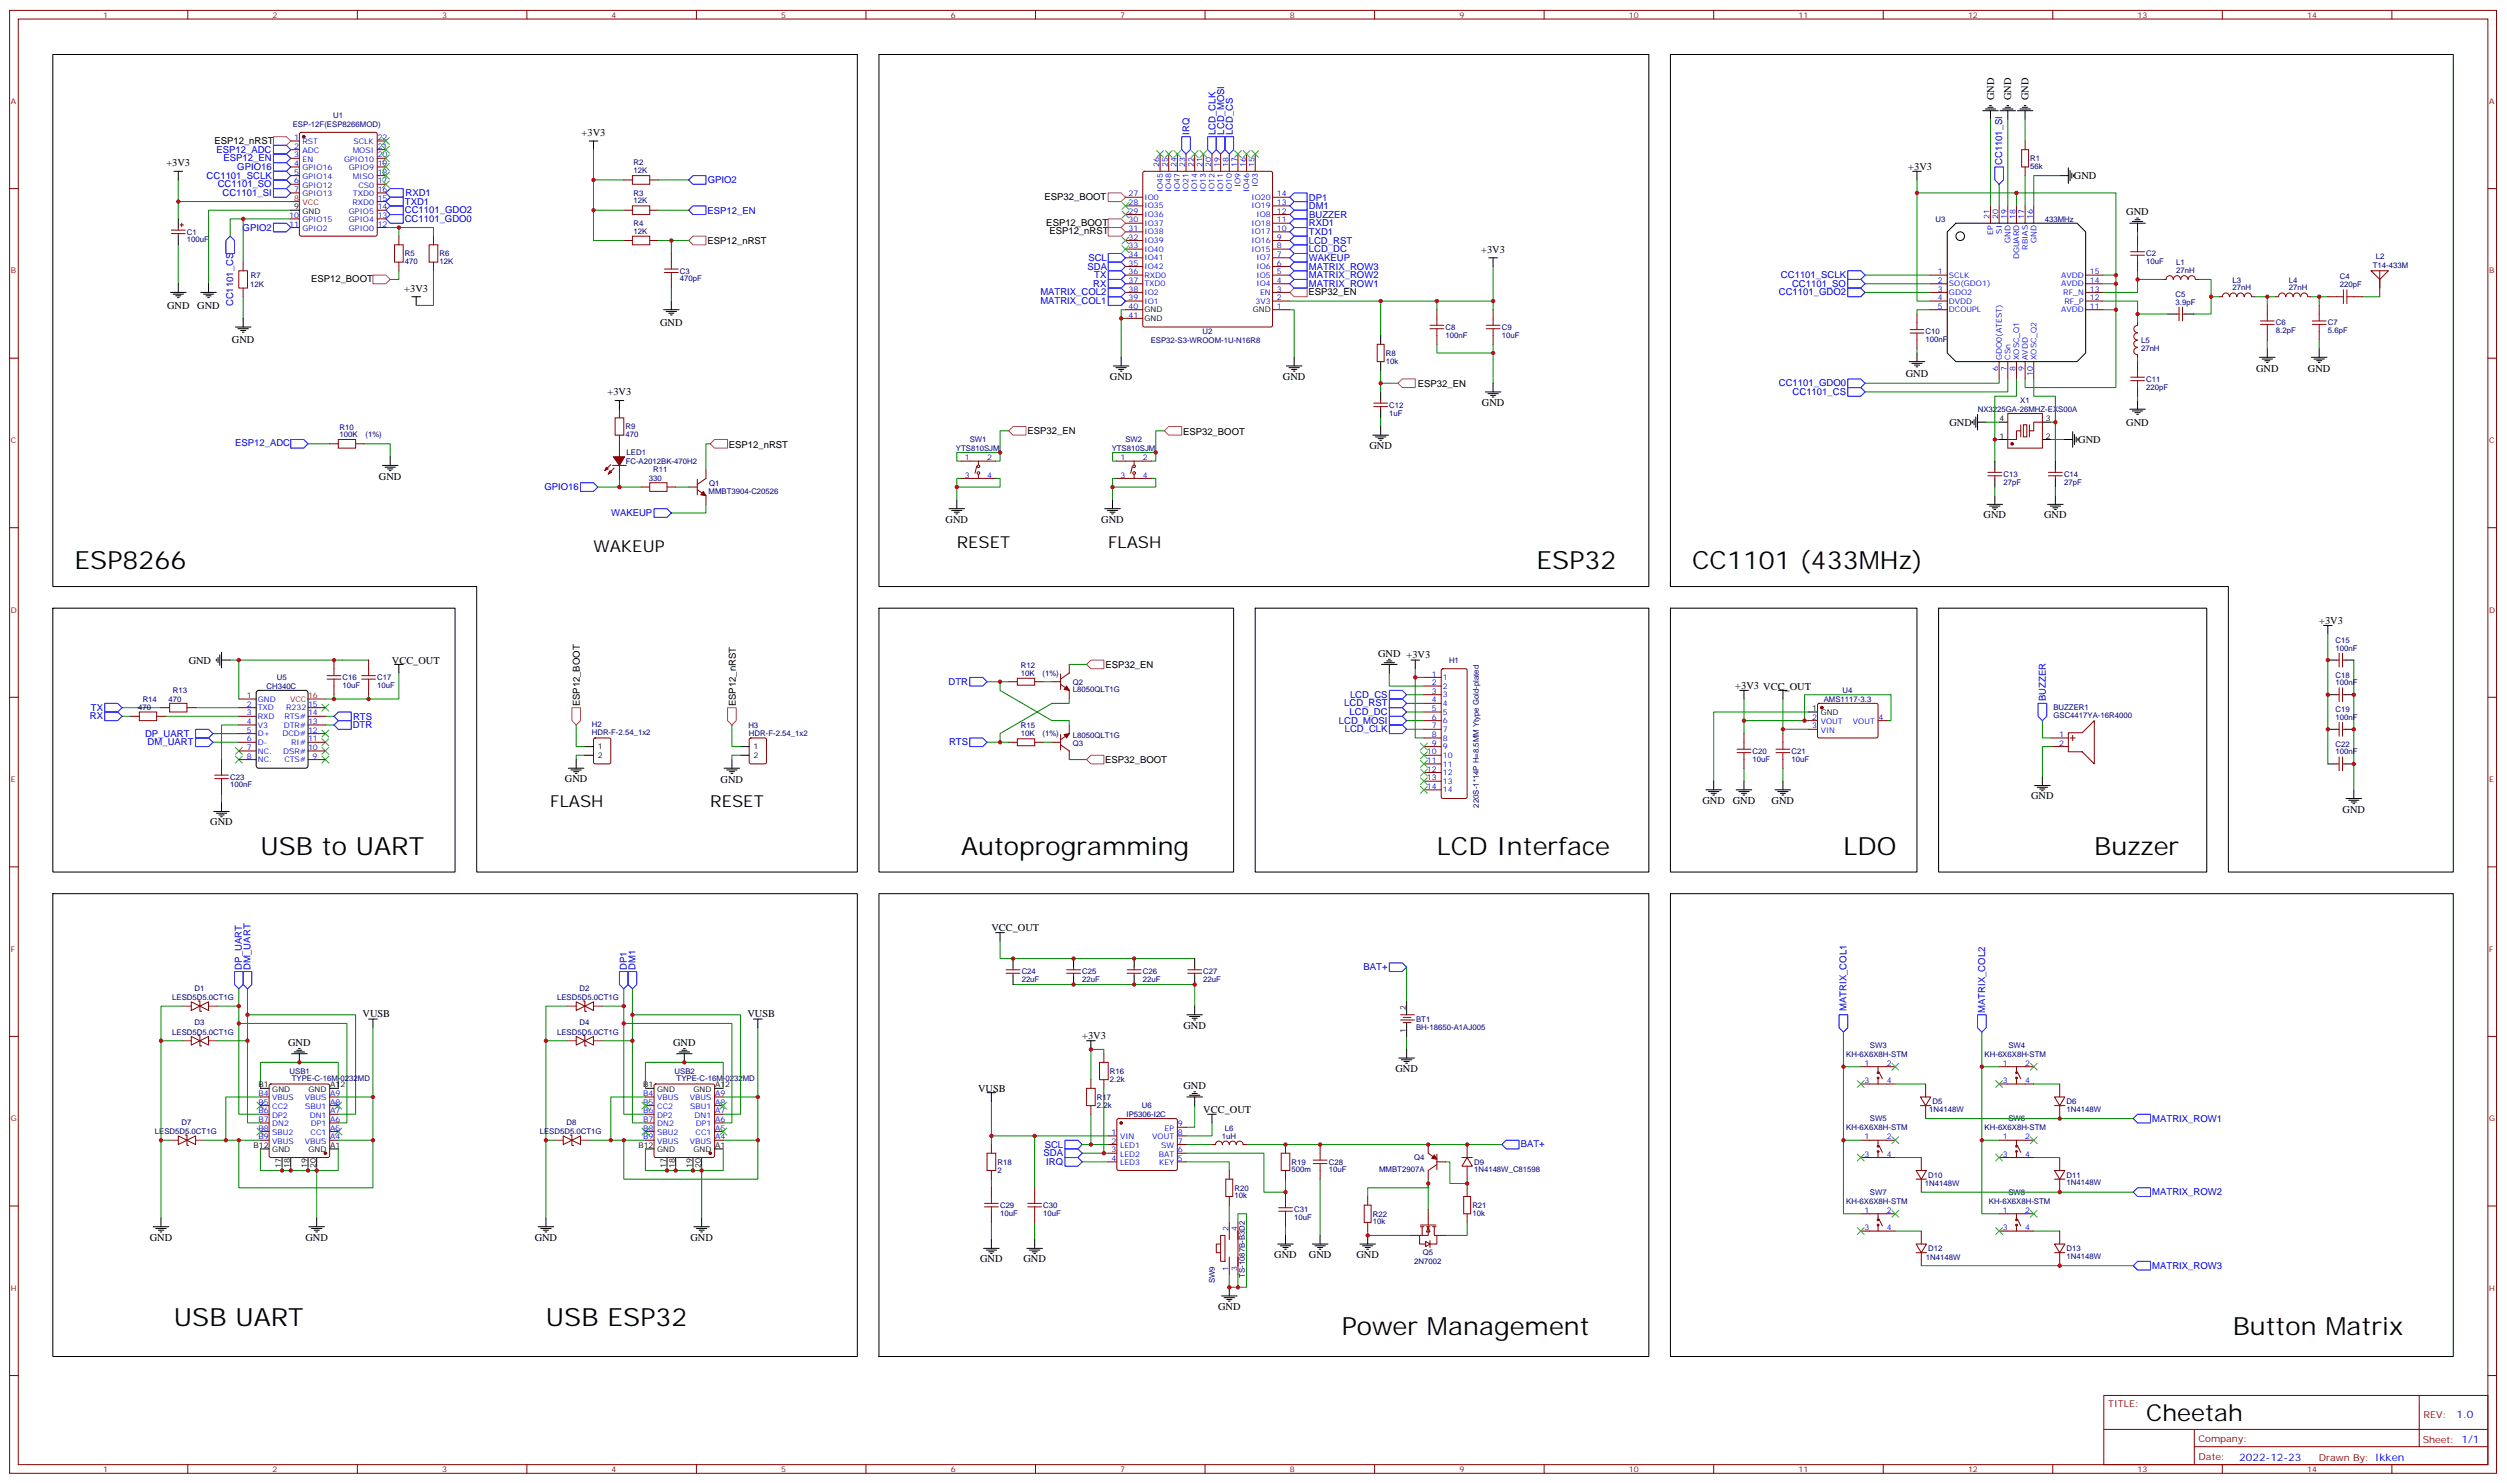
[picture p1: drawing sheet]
<svg xmlns="http://www.w3.org/2000/svg" width="1022mm" height="605mm" viewBox="0 0 1022 605" stroke-linecap="round" stroke-linejoin="round" font-family="sans-serif">
<defs><g id="words">
<g font-size="10.2">
<text x="30.4" y="232.1">ESP8266</text>
<text x="626.6" y="232.1">ESP32</text>
<text x="690.1" y="232.1">CC1101 (433MHz)</text>
<text x="106.2" y="348.5">USB to UART</text>
<text x="392" y="348.5">Autoprogramming</text>
<text x="586" y="348.5">LCD Interface</text>
<text x="751.8" y="348.5">LDO</text>
<text x="854.1" y="348.5">Buzzer</text>
<text x="70.9" y="540.8">USB UART</text>
<text x="222.6" y="540.8">USB ESP32</text>
<text x="547.2" y="544.3">Power Management</text>
<text x="910.6" y="544.3">Button Matrix</text>
</g>
<text font-size="9.5" x="875.3" y="579.6">Cheetah</text>
<g font-size="6.7">
<text x="242" y="225.1">WAKEUP</text>
<text x="390.2" y="223.3">RESET</text>
<text x="451.9" y="223.3">FLASH</text>
<text x="224.4" y="329.1">FLASH</text>
<text x="289.7" y="329.1">RESET</text>
</g>
<g font-size="4.2">
<text x="813.2" y="40.9" transform="rotate(-90 813.2 40.9)">GND</text>
<text x="820.3" y="40.9" transform="rotate(-90 820.3 40.9)">GND</text>
<text x="827.3" y="40.9" transform="rotate(-90 827.3 40.9)">GND</text>
<text x="237.2" y="55.4">+3V3</text>
<text x="67.9" y="67.7">+3V3</text>
<text x="778.3" y="69.1">+3V3</text>
<text x="845.8" y="73.1">GND</text>
<text x="867.2" y="87.8">GND</text>
<text x="604.1" y="103">+3V3</text>
<text x="164.9" y="118.9">+3V3</text>
<text x="68.1" y="125.9">GND</text>
<text x="80.5" y="125.9">GND</text>
<text x="269.2" y="133">GND</text>
<text x="94.6" y="140.1">GND</text>
<text x="452.6" y="154.9">GND</text>
<text x="523.2" y="154.9">GND</text>
<text x="777.2" y="153.5">GND</text>
<text x="920.1" y="151.8">GND</text>
<text x="941.3" y="151.8">GND</text>
<text x="247.8" y="161.2">+3V3</text>
<text x="604.3" y="165.5">GND</text>
<text x="795" y="173.6">GND</text>
<text x="867.2" y="173.6">GND</text>
<text x="558.5" y="183.1">GND</text>
<text x="847.6" y="180.6">GND</text>
<text x="154.6" y="195.9">GND</text>
<text x="385.6" y="213.1">GND</text>
<text x="449.1" y="213.1">GND</text>
<text x="809" y="211.3">GND</text>
<text x="833.6" y="211.3">GND</text>
<text x="945.8" y="254.4">+3V3</text>
<text x="562" y="267.7">GND +3V3</text>
<text x="76.9" y="270.6">GND</text>
<text x="159.8" y="270.6">VCC_OUT</text>
<text x="707.7" y="280.8">+3V3 VCC_OUT</text>
<text x="230.4" y="318.9">GND</text>
<text x="293.9" y="319.3">GND</text>
<text x="694.3" y="327.7">GND</text>
<text x="706.6" y="327.7">GND</text>
<text x="722.5" y="327.7">GND</text>
<text x="828.4" y="326">GND</text>
<text x="955.4" y="331.6">GND</text>
<text x="85.8" y="336.5">GND</text>
<text x="404.3" y="379.6">VCC_OUT</text>
<text x="147.8" y="414.9">VUSB</text>
<text x="304.8" y="414.9">VUSB</text>
<text x="482.6" y="419.5">GND</text>
<text x="441.4" y="423.7">+3V3</text>
<text x="117.5" y="426.5">GND</text>
<text x="274.5" y="426.5">GND</text>
<text x="569.1" y="437.1">GND</text>
<text x="398.9" y="445.2">VUSB</text>
<text x="482.6" y="444.1">GND</text>
<text x="490.7" y="453.7">VCC_OUT</text>
<text x="61.1" y="505.9">GND</text>
<text x="124.6" y="505.9">GND</text>
<text x="218.1" y="505.9">GND</text>
<text x="281.6" y="505.9">GND</text>
<text x="399.7" y="514.7">GND</text>
<text x="417.4" y="514.7">GND</text>
<text x="519.7" y="512.9">GND</text>
<text x="533.8" y="512.9">GND</text>
<text x="553.2" y="512.9">GND</text>
<text x="496.7" y="534.1">GND</text>
</g>
<g font-size="4.2" fill="#00f">
<text x="1001.8" y="578.3">1.0</text>
<text x="913.2" y="595.7">2022-12-23</text>
</g>
<g font-size="3.9">
<text x="87.4" y="58.8">ESP12_nRST</text>
<text x="426" y="81.7">ESP32_BOOT</text>
<text x="426.7" y="92.2">ESP12_BOOT</text>
<text x="428" y="95.6">ESP12_nRST</text>
<text x="288.6" y="99.4">ESP12_nRST</text>
<text x="126.9" y="115.2">ESP12_BOOT</text>
<text x="533.7" y="120.4">ESP32_EN</text>
<text x="578.2" y="157.8">ESP32_EN</text>
<text x="419" y="176.9">ESP32_EN</text>
<text x="482.5" y="177.2">ESP32_BOOT</text>
<text x="297.3" y="182.5">ESP12_nRST</text>
<text x="450.8" y="272.2">ESP32_EN</text>
<text x="236.5" y="288.1" transform="rotate(-90 236.5 288.1)">ESP12_BOOT</text>
<text x="300" y="288" transform="rotate(-90 300 288)">ESP12_nRST</text>
<text x="450.7" y="311.3">ESP32_BOOT</text>
</g>
<g font-size="3.9" fill="#00f">
<text x="485.1" y="55" transform="rotate(-90 485.1 55)">IRQ</text>
<text x="495.7" y="55" transform="rotate(-90 495.7 55)">LCD_CLK</text>
<text x="499.3" y="54.9" transform="rotate(-90 499.3 54.9)">LCD_MOSI</text>
<text x="502.8" y="55" transform="rotate(-90 502.8 55)">LCD_CS</text>
<text x="88.3" y="62.3">ESP12_ADC</text>
<text x="91.2" y="65.8">ESP12_EN</text>
<text x="96.8" y="69.3">GPIO16</text>
<text x="816.6" y="67.4" transform="rotate(-90 816.6 67.4)">CC1101_SI</text>
<text x="84.3" y="72.9">CC1101_SCLK</text>
<text x="88.8" y="76.4">CC1101_SO</text>
<text x="288.6" y="74.7">GPIO2</text>
<text x="90.7" y="79.9">CC1101_SI</text>
<text x="165.1" y="83.5">TXD1</text>
<text x="165.4" y="80">RXD1</text>
<text x="533.8" y="81.8">DP1</text>
<text x="165.1" y="86.9">CC1101_GDO2</text>
<text x="288.6" y="87.1">ESP12_EN</text>
<text x="533.8" y="85.3">DM1</text>
<text x="533.9" y="88.9">BUZZER</text>
<text x="98.9" y="94">GPIO2</text>
<text x="165.1" y="90.5">CC1101_GDO0</text>
<text x="533.8" y="92.2">RXD1</text>
<text x="533.8" y="95.8">TXD1</text>
<text x="533.8" y="99.3">LCD_RST</text>
<text x="443.9" y="106.2">SCL</text>
<text x="533.8" y="102.9">LCD_DC</text>
<text x="533.8" y="106.5">WAKEUP</text>
<text x="443.5" y="109.9">SDA</text>
<text x="446.3" y="113.4">TX</text>
<text x="533.8" y="113.4">MATRIX_ROW2</text>
<text x="533.8" y="109.9">MATRIX_ROW3</text>
<text x="726.3" y="113.4">CC1101_SCLK</text>
<text x="445.8" y="117">RX</text>
<text x="533.8" y="117.1">MATRIX_ROW1</text>
<text x="730.9" y="117">CC1101_SO</text>
<text x="95.1" y="124.9" transform="rotate(-90 95.1 124.9)">CC1101_CS</text>
<text x="424.3" y="120.5">MATRIX_COL2</text>
<text x="424.3" y="124">MATRIX_COL1</text>
<text x="725.5" y="120.5">CC1101_GDO2</text>
<text x="725.5" y="157.5">CC1101_GDO0</text>
<text x="731.1" y="161.1">CC1101_CS</text>
<text x="95.9" y="182">ESP12_ADC</text>
<text x="222" y="199.9">GPIO16</text>
<text x="249.2" y="210.5">WAKEUP</text>
<text x="386.8" y="279.2">DTR</text>
<text x="550.6" y="284.5">LCD_CS</text>
<text x="834.4" y="286" transform="rotate(-90 834.4 286)">BUZZER</text>
<text x="36.6" y="293.4">RX</text>
<text x="37.1" y="289.8">TX</text>
<text x="144" y="293.5">RTS</text>
<text x="548.2" y="288.1">LCD_RST</text>
<text x="550.4" y="291.6">LCD_DC</text>
<text x="143.9" y="297">DTR</text>
<text x="546.1" y="295.1">LCD_MOSI</text>
<text x="548.4" y="298.6">LCD_CLK</text>
<text x="59.2" y="300.4">DP_UART</text>
<text x="60.2" y="303.9">DM_UART</text>
<text x="387" y="303.9">RTS</text>
<text x="98.6" y="395.4" transform="rotate(-90 98.6 395.4)">DP_UART</text>
<text x="102.2" y="395.4" transform="rotate(-90 102.2 395.4)">DM_UART</text>
<text x="255.6" y="395.6" transform="rotate(-90 255.6 395.6)">DP1</text>
<text x="259.2" y="395.6" transform="rotate(-90 259.2 395.6)">DM1</text>
<text x="556.1" y="395.6">BAT+</text>
<text x="753" y="412.2" transform="rotate(-90 753 412.2)">MATRIX_COL1</text>
<text x="809.6" y="413" transform="rotate(-90 809.6 413)">MATRIX_COL2</text>
<text x="877.8" y="457.3">MATRIX_ROW1</text>
<text x="426" y="468">SCL</text>
<text x="620.2" y="467.9">BAT+</text>
<text x="425.6" y="471.4">SDA</text>
<text x="426.7" y="475">IRQ</text>
<text x="877.8" y="487.3">MATRIX_ROW2</text>
<text x="877.8" y="517.3">MATRIX_ROW3</text>
</g>
<g font-size="3.9" fill="#800">
<text x="859.8" y="573.6">TITLE:</text>
<text x="988.4" y="578.3">REV:</text>
<text x="896.7" y="587.8">Company:</text>
<text x="988" y="588.4">Sheet: 1/1</text>
<text x="896.7" y="595.5">Date:</text>
<text x="945.7" y="595.6">Drawn By: Ikken</text>
</g>
<g font-size="3.2" fill="#800">
<text x="42" y="7.2">1</text>
<text x="111.2" y="7.2">2</text>
<text x="180.3" y="7.2">3</text>
<text x="249.4" y="7.2">4</text>
<text x="318.6" y="7.2">5</text>
<text x="387.7" y="7.2">6</text>
<text x="456.9" y="7.2">7</text>
<text x="526" y="7.2">8</text>
<text x="595.2" y="7.2">9</text>
<text x="664.3" y="7.2">10</text>
<text x="733.5" y="7.2">11</text>
<text x="802.6" y="7.2">12</text>
<text x="871.7" y="7.2">13</text>
<text x="940.9" y="7.2">14</text>
<text x="4.4" y="42.3">A</text>
<text x="1015.2" y="42.3">A</text>
<text x="4.4" y="111.5">B</text>
<text x="1015.2" y="111.5">B</text>
<text x="4.4" y="180.6">C</text>
<text x="1015.2" y="180.6">C</text>
<text x="4.4" y="249.8">D</text>
<text x="1015.2" y="249.8">D</text>
<text x="4.4" y="318.9">E</text>
<text x="1015.2" y="318.9">E</text>
<text x="4.4" y="388.1">F</text>
<text x="1015.2" y="388.1">F</text>
<text x="4.4" y="457.2">G</text>
<text x="1015.2" y="457.2">G</text>
<text x="4.4" y="526.3">H</text>
<text x="1015.2" y="526.3">H</text>
<text x="42" y="600.3">1</text>
<text x="111.2" y="600.3">2</text>
<text x="180.3" y="600.3">3</text>
<text x="249.4" y="600.3">4</text>
<text x="318.6" y="600.3">5</text>
<text x="387.7" y="600.3">6</text>
<text x="456.9" y="600.3">7</text>
<text x="526" y="600.3">8</text>
<text x="595.2" y="600.3">9</text>
<text x="664.3" y="600.3">10</text>
<text x="733.5" y="600.3">11</text>
<text x="802.6" y="600.3">12</text>
<text x="871.7" y="600.3">13</text>
<text x="940.9" y="600.3">14</text>
</g>
<g font-size="3.2" fill="#000080">
<text x="119.4" y="51.6">ESP-12F(ESP8266MOD)</text>
<text x="135.9" y="48.1">U1</text>
<text x="828" y="65.7">R1</text>
<text x="258.4" y="70.6">12K</text>
<text x="258.4" y="67.3">R2</text>
<text x="828" y="68.9">56k</text>
<text x="258.4" y="82.9">12K</text>
<text x="258.4" y="79.7">R3</text>
<text x="76.2" y="95.7">C1</text>
<text x="258.4" y="95.3">12K</text>
<text x="258.4" y="92.1">R4</text>
<text x="789.3" y="90.4">U3</text>
<text x="833.9" y="90.4">433MHz</text>
<text x="76.2" y="98.8">100uF</text>
<text x="165.1" y="107.7">470</text>
<text x="165.1" y="104.5">R5</text>
<text x="179.2" y="107.7">12K</text>
<text x="179.2" y="104.5">R6</text>
<text x="875.3" y="107.7">10uF</text>
<text x="875.3" y="104.5">C2</text>
<text x="969" y="105.6">L2</text>
<text x="102.4" y="113.4">R7</text>
<text x="277.3" y="111.6">C3</text>
<text x="887.6" y="111.4">27nH</text>
<text x="887.6" y="108.2">L1</text>
<text x="954.3" y="113.9">C4</text>
<text x="967.7" y="109.4">T14-433M</text>
<text x="102.1" y="116.9">12K</text>
<text x="277.3" y="114.8">470pF</text>
<text x="910.5" y="118.4">27nH</text>
<text x="910.5" y="115.3">L3</text>
<text x="933.4" y="118.4">27nH</text>
<text x="933.4" y="115.3">L4</text>
<text x="954.3" y="117.1">220pF</text>
<text x="887.3" y="124.2">3.9pF</text>
<text x="887.3" y="121.1">C5</text>
<text x="490.4" y="136.3">U2</text>
<text x="589.5" y="137.7">100nF</text>
<text x="589.5" y="134.5">C8</text>
<text x="612.5" y="137.7">10uF</text>
<text x="612.5" y="134.5">C9</text>
<text x="785.3" y="136.3">C10</text>
<text x="928.2" y="135.9">8.2pF</text>
<text x="928.2" y="132.7">C6</text>
<text x="949.4" y="135.9">5.6pF</text>
<text x="949.4" y="132.7">C7</text>
<text x="469.3" y="139.8">ESP32-S3-WROOM-1U-N16R8</text>
<text x="785.3" y="139.4">100nF</text>
<text x="873.2" y="142.9">27nH</text>
<text x="873.2" y="139.8">L5</text>
<text x="565.2" y="148.3">10k</text>
<text x="565.2" y="145">R8</text>
<text x="875.3" y="155.7">C11</text>
<text x="875.3" y="158.8">220pF</text>
<text x="566.6" y="166.2">C12</text>
<text x="806.6" y="168">NX3225GA-26MHZ-EXS00A</text>
<text x="823.9" y="164.5">X1</text>
<text x="566.6" y="169.4">1uF</text>
<text x="138.5" y="178.2">100K</text>
<text x="138.5" y="175.2">R10</text>
<text x="149" y="178.2">(1%)</text>
<text x="255.1" y="178.2">470</text>
<text x="255.1" y="175.1">R9</text>
<text x="255.6" y="185.7">LED1</text>
<text x="389.9" y="183.9">YTS810SJM</text>
<text x="395.5" y="180.1">SW1</text>
<text x="453.4" y="183.9">YTS810SJM</text>
<text x="459" y="180.1">SW2</text>
<text x="255.2" y="189.1">FC-A2012BK-470H2</text>
<text x="264.6" y="196.2">330</text>
<text x="266.4" y="192.6">R11</text>
<text x="289.2" y="198">Q1</text>
<text x="817.1" y="197.6">27pF</text>
<text x="817.1" y="194.5">C13</text>
<text x="841.8" y="197.6">27pF</text>
<text x="841.8" y="194.5">C14</text>
<text x="289" y="201.5">MMBT3904-C20526</text>
<text x="952.5" y="262.2">C15</text>
<text x="952.5" y="265.3">100nF</text>
<text x="416.3" y="275.5">10K</text>
<text x="416.3" y="272.3">R12</text>
<text x="425.1" y="275.5">(1%)</text>
<text x="591" y="270.3">H1</text>
<text x="108.7" y="280.9">CH340C</text>
<text x="112.9" y="277.4">U5</text>
<text x="139.7" y="280.6">10uF</text>
<text x="139.7" y="277.4">C16</text>
<text x="153.8" y="280.6">10uF</text>
<text x="153.8" y="277.4">C17</text>
<text x="437.5" y="279.2">Q2</text>
<text x="952.5" y="279.4">100nF</text>
<text x="952.5" y="276.3">C18</text>
<text x="58.2" y="286.2">R14</text>
<text x="68.7" y="286.2">470</text>
<text x="70.5" y="282.6">R13</text>
<text x="437.5" y="282.1">L8050QLT1G</text>
<text x="743.8" y="286.2">AMS1117-3.3</text>
<text x="751.5" y="282.6">U4</text>
<text x="56.4" y="289.7">470</text>
<text x="837.4" y="292.8">GSC4417YA-16R4000</text>
<text x="837.4" y="289.6">BUZZER1</text>
<text x="952.5" y="293.5">100nF</text>
<text x="952.5" y="290.4">C19</text>
<text x="241.3" y="299.9">HDR-F-2.54_1x2</text>
<text x="241.3" y="296.6">H2</text>
<text x="305.2" y="296.8">H3</text>
<text x="416.3" y="297">R15</text>
<text x="305.4" y="300.2">HDR-F-2.54_1x2</text>
<text x="416.3" y="300.2">10K</text>
<text x="425.1" y="300.2">(1%)</text>
<text x="437.5" y="300.8">L8050QLT1G</text>
<text x="437.5" y="304">Q3</text>
<text x="952.5" y="304.5">C22</text>
<text x="714.8" y="310.5">10uF</text>
<text x="714.8" y="307.4">C20</text>
<text x="730.6" y="310.5">10uF</text>
<text x="730.6" y="307.4">C21</text>
<text x="952.5" y="307.6">100nF</text>
<text x="93.9" y="317.9">C23</text>
<text x="93.9" y="321.1">100nF</text>
<text x="603.1" y="329.3" transform="rotate(-90 603.1 329.3)">220S-1*14P H=8.5MM Ytype Gold-plated</text>
<text x="416.7" y="400.5">22uF</text>
<text x="416.7" y="397.3">C24</text>
<text x="441.4" y="400.5">22uF</text>
<text x="441.4" y="397.3">C25</text>
<text x="466.1" y="400.5">22uF</text>
<text x="466.1" y="397.3">C26</text>
<text x="490.7" y="400.5">22uF</text>
<text x="490.7" y="397.3">C27</text>
<text x="70.2" y="407.9">LESD5D5.0CT1G</text>
<text x="79.3" y="404">D1</text>
<text x="227.2" y="407.9">LESD5D5.0CT1G</text>
<text x="236.3" y="404">D2</text>
<text x="79.3" y="418.1">D3</text>
<text x="236.3" y="418.1">D4</text>
<text x="577.5" y="419.9">BH-18650-A1AJ005</text>
<text x="577.5" y="416.7">BT1</text>
<text x="70.2" y="422">LESD5D5.0CT1G</text>
<text x="227.2" y="422">LESD5D5.0CT1G</text>
<text x="752.9" y="430.9">KH-6X6X8H-STM</text>
<text x="762.6" y="427.2">SW3</text>
<text x="809.4" y="430.9">KH-6X6X8H-STM</text>
<text x="819.1" y="427.2">SW4</text>
<text x="118.1" y="437.8">USB1</text>
<text x="275.1" y="437.8">USB2</text>
<text x="452.6" y="437.9">R16</text>
<text x="119" y="441">TYPE-C-16M-0232MD</text>
<text x="276" y="441">TYPE-C-16M-0232MD</text>
<text x="452.6" y="441.1">2.2k</text>
<text x="447.4" y="448.4">R17</text>
<text x="447.4" y="451.6">2.2k</text>
<text x="459.4" y="455.5">IP5306-I2C</text>
<text x="465.7" y="451.9">U6</text>
<text x="786.8" y="453.4">1N4148W</text>
<text x="788.1" y="450.3">D5</text>
<text x="842.8" y="453.4">1N4148W</text>
<text x="842.8" y="450.3">D6</text>
<text x="74" y="458.7">D7</text>
<text x="231" y="458.7">D8</text>
<text x="499.5" y="461">L6</text>
<text x="752.9" y="460.8">KH-6X6X8H-STM</text>
<text x="762.6" y="457.2">SW5</text>
<text x="809.4" y="460.8">KH-6X6X8H-STM</text>
<text x="819.1" y="457.2">SW6</text>
<text x="63.2" y="462.6">LESD5D5.0CT1G</text>
<text x="220.1" y="462.6">LESD5D5.0CT1G</text>
<text x="498.3" y="464.3">1uH</text>
<text x="576.7" y="473.2">Q4</text>
<text x="406.8" y="478.1">2</text>
<text x="406.8" y="474.9">R18</text>
<text x="526.7" y="478.1">500m</text>
<text x="526.7" y="475">R19</text>
<text x="541.9" y="478.1">10uF</text>
<text x="541.9" y="474.9">C28</text>
<text x="562.5" y="478.1">MMBT2907A</text>
<text x="601.2" y="478.1">1N4148W_C81598</text>
<text x="601.2" y="475">D9</text>
<text x="503.4" y="485.5">R20</text>
<text x="785" y="483.8">1N4148W</text>
<text x="786.4" y="480.3">D10</text>
<text x="842.8" y="483.4">1N4148W</text>
<text x="842.8" y="480.3">D11</text>
<text x="503.4" y="488.7">10k</text>
<text x="752.9" y="490.8">KH-6X6X8H-STM</text>
<text x="762.6" y="487.1">SW7</text>
<text x="811.1" y="490.8">KH-6X6X8H-STM</text>
<text x="819.1" y="487.1">SW8</text>
<text x="407.8" y="495.7">10uF</text>
<text x="407.8" y="492.6">C29</text>
<text x="425.5" y="495.7">10uF</text>
<text x="425.5" y="492.6">C30</text>
<text x="527.8" y="497.5">10uF</text>
<text x="527.8" y="494.3">C31</text>
<text x="559.9" y="496.1">R22</text>
<text x="600.5" y="495.7">10k</text>
<text x="600.5" y="492.6">R21</text>
<text x="559.9" y="499.2">10k</text>
<text x="576.7" y="515.5">2N7002</text>
<text x="580.3" y="511.7">Q5</text>
<text x="785.4" y="513.6">1N4148W</text>
<text x="786.4" y="510.2">D12</text>
<text x="842.8" y="513.4">1N4148W</text>
<text x="842.8" y="510.2">D13</text>
<text x="507.7" y="521.1" transform="rotate(-90 507.7 521.1)">TS-1087B-B3D2</text>
<text x="495.4" y="523.2" transform="rotate(-90 495.4 523.2)">SW9</text>
</g>
<g font-size="3.2" fill="#00f">
<text x="119.9" y="57.2">1</text>
<text x="123.4" y="58.9">RST</text>
<text x="144.2" y="58.9">SCLK</text>
<text x="154" y="57.2">22</text>
<text x="119.9" y="60.7">2</text>
<text x="119.9" y="64.2">3</text>
<text x="123.4" y="62.4">ADC</text>
<text x="123.4" y="66">EN</text>
<text x="140.3" y="66">GPIO10</text>
<text x="143.9" y="62.4">MOSI</text>
<text x="154" y="64.2">20</text>
<text x="154" y="60.7">21</text>
<text x="119.9" y="67.7">4</text>
<text x="119.9" y="71.3">5</text>
<text x="123.4" y="69.5">GPIO16</text>
<text x="142.3" y="69.5">GPIO9</text>
<text x="154" y="71.3">18</text>
<text x="154" y="67.7">19</text>
<text x="472.8" y="68.1" transform="rotate(-90 472.8 68.1)">26</text>
<text x="476.3" y="68.1" transform="rotate(-90 476.3 68.1)">25</text>
<text x="479.8" y="68.1" transform="rotate(-90 479.8 68.1)">24</text>
<text x="483.3" y="68.1" transform="rotate(-90 483.3 68.1)">23</text>
<text x="486.9" y="68.1" transform="rotate(-90 486.9 68.1)">22</text>
<text x="490.4" y="68.1" transform="rotate(-90 490.4 68.1)">21</text>
<text x="493.9" y="68.1" transform="rotate(-90 493.9 68.1)">20</text>
<text x="497.5" y="68.1" transform="rotate(-90 497.5 68.1)">19</text>
<text x="501" y="68.1" transform="rotate(-90 501 68.1)">18</text>
<text x="504.5" y="68.1" transform="rotate(-90 504.5 68.1)">17</text>
<text x="508" y="68.1" transform="rotate(-90 508 68.1)">16</text>
<text x="511.6" y="68.1" transform="rotate(-90 511.6 68.1)">15</text>
<text x="119.9" y="74.8">6</text>
<text x="123.4" y="73">GPIO14</text>
<text x="123.4" y="76.6">GPIO12</text>
<text x="143.9" y="73">MISO</text>
<text x="146.1" y="76.6">CS0</text>
<text x="154" y="74.8">17</text>
<text x="505.9" y="76.4" transform="rotate(-90 505.9 76.4)">IO9</text>
<text x="513" y="76.4" transform="rotate(-90 513 76.4)">IO3</text>
<text x="119.9" y="78.3">7</text>
<text x="123.4" y="80.1">GPIO13</text>
<text x="143.7" y="83.6">RXD0</text>
<text x="144" y="80.1">TXD0</text>
<text x="154" y="81.8">15</text>
<text x="154" y="78.3">16</text>
<text x="460.3" y="80.1">27</text>
<text x="460.3" y="83.6">28</text>
<text x="466.8" y="81.5">IO0</text>
<text x="474.2" y="78.4" transform="rotate(-90 474.2 78.4)">IO45</text>
<text x="477.7" y="78.4" transform="rotate(-90 477.7 78.4)">IO48</text>
<text x="481.2" y="78.4" transform="rotate(-90 481.2 78.4)">IO47</text>
<text x="484.8" y="78.4" transform="rotate(-90 484.8 78.4)">IO21</text>
<text x="488.3" y="78.4" transform="rotate(-90 488.3 78.4)">IO14</text>
<text x="491.8" y="78.4" transform="rotate(-90 491.8 78.4)">IO13</text>
<text x="495.3" y="78.4" transform="rotate(-90 495.3 78.4)">IO12</text>
<text x="498.9" y="78.4" transform="rotate(-90 498.9 78.4)">IO11</text>
<text x="502.4" y="78.4" transform="rotate(-90 502.4 78.4)">IO10</text>
<text x="509.4" y="78.4" transform="rotate(-90 509.4 78.4)">IO46</text>
<text x="510.4" y="81.5">IO20</text>
<text x="520.7" y="80.1">14</text>
<text x="520.7" y="83.6">13</text>
<text x="117.9" y="88.9">10</text>
<text x="142.3" y="87.1">GPIO5</text>
<text x="154" y="88.9">13</text>
<text x="154" y="85.4">14</text>
<text x="460.3" y="87.1">29</text>
<text x="466.8" y="85">IO35</text>
<text x="466.8" y="88.5">IO36</text>
<text x="510.4" y="85">IO19</text>
<text x="512.4" y="88.5">IO8</text>
<text x="520.7" y="87.1">12</text>
<text x="811.4" y="89.3" transform="rotate(-90 811.4 89.3)">21</text>
<text x="815" y="89.3" transform="rotate(-90 815 89.3)">20</text>
<text x="818.5" y="89.3" transform="rotate(-90 818.5 89.3)">19</text>
<text x="822" y="89.3" transform="rotate(-90 822 89.3)">18</text>
<text x="825.5" y="89.3" transform="rotate(-90 825.5 89.3)">17</text>
<text x="829.1" y="89.3" transform="rotate(-90 829.1 89.3)">16</text>
<text x="117.9" y="92.4">11</text>
<text x="123.4" y="90.7">GPIO15</text>
<text x="123.4" y="94.2">GPIO2</text>
<text x="142.3" y="94.2">GPIO0</text>
<text x="142.3" y="90.7">GPIO4</text>
<text x="154" y="92.4">12</text>
<text x="460.3" y="90.7">30</text>
<text x="460.3" y="94.2">31</text>
<text x="466.8" y="92.1">IO37</text>
<text x="466.8" y="95.6">IO38</text>
<text x="510.4" y="92.1">IO18</text>
<text x="510.4" y="95.6">IO17</text>
<text x="520.7" y="90.7">11</text>
<text x="520.7" y="94.2">10</text>
<text x="812.8" y="95.6" transform="rotate(-90 812.8 95.6)">EP</text>
<text x="816.4" y="95.2" transform="rotate(-90 816.4 95.2)">SI</text>
<text x="460.3" y="97.7">32</text>
<text x="460.3" y="101.2">33</text>
<text x="466.8" y="99.1">IO39</text>
<text x="510.4" y="99.1">IO16</text>
<text x="520.7" y="97.7">9</text>
<text x="520.7" y="101.2">8</text>
<text x="819.9" y="99" transform="rotate(-90 819.9 99)">GND</text>
<text x="826.9" y="101.8" transform="rotate(-90 826.9 101.8)">RBIAS</text>
<text x="830.5" y="99" transform="rotate(-90 830.5 99)">GND</text>
<text x="460.3" y="104.8">34</text>
<text x="466.8" y="102.7">IO40</text>
<text x="466.8" y="106.2">IO41</text>
<text x="510.4" y="102.7">IO15</text>
<text x="512.4" y="106.2">IO7</text>
<text x="520.7" y="104.8">7</text>
<text x="823.4" y="105.8" transform="rotate(-90 823.4 105.8)">DGUARD</text>
<text x="460.3" y="108.3">35</text>
<text x="460.3" y="111.8">36</text>
<text x="466.8" y="109.7">IO42</text>
<text x="466.8" y="113.2">RXD0</text>
<text x="512.4" y="109.7">IO6</text>
<text x="512.4" y="113.2">IO5</text>
<text x="520.7" y="108.3">6</text>
<text x="520.7" y="111.8">5</text>
<text x="790.4" y="111.8">1</text>
<text x="794.8" y="113.2">SCLK</text>
<text x="840.7" y="113.2">AVDD</text>
<text x="852.3" y="111.8">15</text>
<text x="460.3" y="115.4">37</text>
<text x="460.3" y="118.9">38</text>
<text x="466.8" y="116.8">TXD0</text>
<text x="512.4" y="116.8">IO4</text>
<text x="520.7" y="115.4">4</text>
<text x="520.7" y="118.9">3</text>
<text x="790.4" y="115.4">2</text>
<text x="790.4" y="118.9">3</text>
<text x="794.8" y="116.8">SO(GDO1)</text>
<text x="840.7" y="116.8">AVDD</text>
<text x="852.3" y="118.9">13</text>
<text x="852.3" y="115.4">14</text>
<text x="460.3" y="122.4">39</text>
<text x="460.3" y="125.9">40</text>
<text x="466.8" y="120.3">IO2</text>
<text x="466.8" y="123.8">IO1</text>
<text x="512.1" y="123.8">3V3</text>
<text x="513.9" y="120.3">EN</text>
<text x="520.7" y="122.4">2</text>
<text x="520.7" y="125.9">1</text>
<text x="790.4" y="122.4">4</text>
<text x="790.4" y="125.9">5</text>
<text x="794.8" y="120.3">GDO2</text>
<text x="794.8" y="123.8">DVDD</text>
<text x="841.5" y="120.3">RF_N</text>
<text x="841.9" y="123.8">RF_P</text>
<text x="852.3" y="125.9">11</text>
<text x="852.3" y="122.4">12</text>
<text x="460.3" y="129.5">41</text>
<text x="794.8" y="127.4">DCOUPL</text>
<text x="840.7" y="127.4">AVDD</text>
<text x="816.4" y="146.8" transform="rotate(-90 816.4 146.8)">GDO0(ATEST)</text>
<text x="819.9" y="146.8" transform="rotate(-90 819.9 146.8)">CSn</text>
<text x="823.4" y="146.8" transform="rotate(-90 823.4 146.8)">XOSC_Q1</text>
<text x="826.9" y="146.8" transform="rotate(-90 826.9 146.8)">AVDD</text>
<text x="830.5" y="146.8" transform="rotate(-90 830.5 146.8)">XOSC_Q2</text>
<text x="815" y="151.2" transform="rotate(-90 815 151.2)">6</text>
<text x="818.5" y="151.2" transform="rotate(-90 818.5 151.2)">7</text>
<text x="822" y="151.2" transform="rotate(-90 822 151.2)">8</text>
<text x="825.5" y="151.2" transform="rotate(-90 825.5 151.2)">9</text>
<text x="829.1" y="153.3" transform="rotate(-90 829.1 153.3)">10</text>
<text x="393.5" y="187.7">1</text>
<text x="402.6" y="187.7">2</text>
<text x="457" y="187.7">1</text>
<text x="466.1" y="187.7">2</text>
<text x="393.5" y="194.7">3</text>
<text x="402.6" y="194.7">4</text>
<text x="457" y="194.7">3</text>
<text x="466.1" y="194.7">4</text>
<text x="584" y="275.9">1</text>
<text x="584" y="279.4">2</text>
<text x="588.5" y="277.3">1</text>
<text x="588.5" y="280.8">2</text>
<text x="100.7" y="284.7">1</text>
<text x="105.2" y="286.1">GND</text>
<text x="584" y="282.9">3</text>
<text x="584" y="286.5">4</text>
<text x="588.5" y="284.3">3</text>
<text x="588.5" y="287.9">4</text>
<text x="100.7" y="291.7">3</text>
<text x="100.7" y="288.2">2</text>
<text x="105.2" y="293.2">RXD</text>
<text x="105.2" y="289.6">TXD</text>
<text x="116" y="293.2">RTS#</text>
<text x="116.7" y="289.6">R232</text>
<text x="125.6" y="288.2">15</text>
<text x="125.6" y="291.7">14</text>
<text x="584" y="290">5</text>
<text x="584" y="293.5">6</text>
<text x="588.5" y="291.4">5</text>
<text x="739" y="293.5">2</text>
<text x="766.1" y="293.5">4</text>
<text x="100.7" y="298.8">5</text>
<text x="100.7" y="295.3">4</text>
<text x="105.2" y="296.7">V3</text>
<text x="115.7" y="296.7">DTR#</text>
<text x="125.6" y="295.3">13</text>
<text x="125.6" y="298.8">12</text>
<text x="584" y="297">7</text>
<text x="588.5" y="294.9">6</text>
<text x="588.5" y="298.4">7</text>
<text x="739" y="297">3</text>
<text x="742.5" y="295.3">VOUT</text>
<text x="742.5" y="298.8">VIN</text>
<text x="755.7" y="295.3">VOUT</text>
<text x="100.7" y="305.9">7</text>
<text x="100.7" y="302.3">6</text>
<text x="105.2" y="303.7">D-</text>
<text x="105.2" y="300.2">D+</text>
<text x="115.2" y="300.2">DCD#</text>
<text x="118.8" y="303.7">RI#</text>
<text x="125.6" y="302.3">11</text>
<text x="125.6" y="305.9">10</text>
<text x="584" y="300.6">8</text>
<text x="584" y="304.1">9</text>
<text x="588.5" y="302">8</text>
<text x="588.5" y="305.5">9</text>
<text x="839.7" y="300.6">1</text>
<text x="839.7" y="304.1">2</text>
<text x="100.7" y="309.4">8</text>
<text x="105.2" y="310.8">NC.</text>
<text x="105.2" y="307.3">NC.</text>
<text x="115.5" y="307.3">DSR#</text>
<text x="116" y="310.8">CTS#</text>
<text x="127.4" y="309.4">9</text>
<text x="582" y="307.6">10</text>
<text x="582" y="311.1">11</text>
<text x="588.5" y="309">10</text>
<text x="582" y="314.7">12</text>
<text x="588.5" y="312.6">11</text>
<text x="588.5" y="316.1">12</text>
<text x="582" y="318.2">13</text>
<text x="582" y="321.7">14</text>
<text x="588.5" y="319.6">13</text>
<text x="588.5" y="323.1">14</text>
<text x="760.4" y="434.6">1</text>
<text x="769.4" y="434.6">2</text>
<text x="816.8" y="434.6">1</text>
<text x="825.9" y="434.6">2</text>
<text x="760.4" y="441.7">3</text>
<text x="769.4" y="441.7">4</text>
<text x="816.8" y="441.7">3</text>
<text x="825.9" y="441.7">4</text>
<text x="105.4" y="447">B4</text>
<text x="111.1" y="448.7">VBUS</text>
<text x="124.3" y="448.7">VBUS</text>
<text x="134.6" y="447">A9</text>
<text x="262.4" y="447">B4</text>
<text x="268" y="448.7">VBUS</text>
<text x="281.3" y="448.7">VBUS</text>
<text x="291.6" y="447">A9</text>
<text x="105.4" y="450.5">B5</text>
<text x="105.4" y="454">B6</text>
<text x="111.1" y="452.3">CC2</text>
<text x="111.1" y="455.8">DP2</text>
<text x="124.5" y="452.3">SBU1</text>
<text x="126.3" y="455.8">DN1</text>
<text x="134.6" y="450.5">A8</text>
<text x="134.6" y="454">A7</text>
<text x="262.4" y="450.5">B5</text>
<text x="262.4" y="454">B6</text>
<text x="268" y="452.3">CC2</text>
<text x="268" y="455.8">DP2</text>
<text x="281.4" y="452.3">SBU1</text>
<text x="283.3" y="455.8">DN1</text>
<text x="291.6" y="450.5">A8</text>
<text x="291.6" y="454">A7</text>
<text x="105.4" y="461.1">B8</text>
<text x="105.4" y="457.6">B7</text>
<text x="111.1" y="459.3">DN2</text>
<text x="126.8" y="459.3">DP1</text>
<text x="134.6" y="461.1">A5</text>
<text x="134.6" y="457.6">A6</text>
<text x="262.4" y="461.1">B8</text>
<text x="262.4" y="457.6">B7</text>
<text x="268" y="459.3">DN2</text>
<text x="283.7" y="459.3">DP1</text>
<text x="291.6" y="461.1">A5</text>
<text x="291.6" y="457.6">A6</text>
<text x="474.9" y="461.1">EP</text>
<text x="480.3" y="459.3">9</text>
<text x="105.4" y="464.6">B9</text>
<text x="111.1" y="462.8">SBU2</text>
<text x="111.1" y="466.4">VBUS</text>
<text x="124.3" y="466.4">VBUS</text>
<text x="126.7" y="462.8">CC1</text>
<text x="134.6" y="464.6">A4</text>
<text x="262.4" y="464.6">B9</text>
<text x="268" y="462.8">SBU2</text>
<text x="268" y="466.4">VBUS</text>
<text x="281.3" y="466.4">VBUS</text>
<text x="283.7" y="462.8">CC1</text>
<text x="291.6" y="464.6">A4</text>
<text x="453.3" y="462.8">1</text>
<text x="453.3" y="466.4">2</text>
<text x="456.8" y="464.6">VIN</text>
<text x="469.9" y="464.6">VOUT</text>
<text x="480.3" y="466.4">7</text>
<text x="480.3" y="462.8">8</text>
<text x="760.4" y="464.6">1</text>
<text x="769.4" y="464.6">2</text>
<text x="816.8" y="464.6">1</text>
<text x="825.9" y="464.6">2</text>
<text x="453.3" y="469.9">3</text>
<text x="453.3" y="473.4">4</text>
<text x="456.8" y="468.1">LED1</text>
<text x="456.8" y="471.7">LED2</text>
<text x="472.6" y="471.7">BAT</text>
<text x="473.6" y="468.1">SW</text>
<text x="480.3" y="473.4">5</text>
<text x="480.3" y="469.9">6</text>
<text x="760.4" y="471.7">3</text>
<text x="769.4" y="471.7">4</text>
<text x="816.8" y="471.7">3</text>
<text x="825.9" y="471.7">4</text>
<text x="456.8" y="475.2">LED3</text>
<text x="472.7" y="475.2">KEY</text>
<text x="760.4" y="494.6">1</text>
<text x="769.4" y="494.6">2</text>
<text x="816.8" y="494.6">1</text>
<text x="825.9" y="494.6">2</text>
<text x="501" y="501.8" transform="rotate(-90 501 501.8)">2</text>
<text x="504.5" y="501.8" transform="rotate(-90 504.5 501.8)">4</text>
<text x="760.4" y="501.6">3</text>
<text x="769.4" y="501.6">4</text>
<text x="816.8" y="501.6">3</text>
<text x="825.9" y="501.6">4</text>
<text x="501" y="518.3" transform="rotate(-90 501 518.3)">1</text>
<text x="504.5" y="518.3" transform="rotate(-90 504.5 518.3)">3</text>
</g>
<g font-size="3.2" fill="#f00">
<text x="119.9" y="81.8">8</text>
<text x="123.4" y="83.6">VCC</text>
<text x="118.3" y="286.1">VCC</text>
<text x="125.6" y="284.7">16</text>
</g>
<g font-size="3.2">
<text x="119.9" y="85.4">9</text>
<text x="123.4" y="87.1">GND</text>
<text x="466.8" y="130.9">GND</text>
<text x="466.8" y="127.4">GND</text>
<text x="511" y="127.4">GND</text>
<text x="815.4" y="171.8">4</text>
<text x="834.4" y="171.8">3</text>
<text x="815.4" y="178.9">1</text>
<text x="834.4" y="178.9">2</text>
<text x="739" y="290">1</text>
<text x="742.5" y="291.7">GND</text>
<text x="243.8" y="305.5">1</text>
<text x="307.3" y="305.5">1</text>
<text x="243.8" y="309">2</text>
<text x="307.3" y="309">2</text>
<text x="573.3" y="412" transform="rotate(-90 573.3 412)">2</text>
<text x="573.3" y="421.1" transform="rotate(-90 573.3 421.1)">1</text>
<text x="105.4" y="443.4">B1</text>
<text x="134.6" y="443.4">A12</text>
<text x="262.4" y="443.4">B1</text>
<text x="291.6" y="443.4">A12</text>
<text x="111.1" y="445.2">GND</text>
<text x="125.9" y="445.2">GND</text>
<text x="268" y="445.2">GND</text>
<text x="282.8" y="445.2">GND</text>
<text x="103.4" y="468.1">B12</text>
<text x="111.1" y="469.9">GND</text>
<text x="125.9" y="469.9">GND</text>
<text x="134.6" y="468.1">A1</text>
<text x="260.3" y="468.1">B12</text>
<text x="268" y="469.9">GND</text>
<text x="282.8" y="469.9">GND</text>
<text x="291.6" y="468.1">A1</text>
<text x="114.7" y="476.2" transform="rotate(-90 114.7 476.2)">17</text>
<text x="118.2" y="476.2" transform="rotate(-90 118.2 476.2)">18</text>
<text x="125.3" y="476.2" transform="rotate(-90 125.3 476.2)">19</text>
<text x="128.8" y="476.2" transform="rotate(-90 128.8 476.2)">20</text>
<text x="271.7" y="476.2" transform="rotate(-90 271.7 476.2)">17</text>
<text x="275.2" y="476.2" transform="rotate(-90 275.2 476.2)">18</text>
<text x="282.3" y="476.2" transform="rotate(-90 282.3 476.2)">19</text>
<text x="285.8" y="476.2" transform="rotate(-90 285.8 476.2)">20</text>
</g>
</g></defs>
<g fill="none" stroke="#870000" stroke-width=".41">
<path d="M3.9 4.2h1014.3v596.6h-1014.3zM7.4 7.8h1007.2v589.5h-1007.2zM76.6 4.2v3.6M145.7 4.2v3.6M214.9 4.2v3.6M284 4.2v3.6M353.2 4.2v3.6M422.3 4.2v3.6M491.5 4.2v3.6M560.6 4.2v3.6M629.7 4.2v3.6M698.9 4.2v3.6"/>
<path d="M768 4.2v3.6M837.2 4.2v3.6M906.3 4.2v3.6M975.5 4.2v3.6M3.9 76.9h3.5M1014.6 76.9h3.6M3.9 146.1h3.5M1014.6 146.1h3.6M3.9 215.2h3.5M1014.6 215.2h3.6M3.9 284.3h3.5M1014.6 284.3h3.6"/>
<path d="M3.9 353.5h3.5M1014.6 353.5h3.6M3.9 422.6h3.5M1014.6 422.6h3.6M3.9 491.8h3.5M1014.6 491.8h3.6M3.9 560.9h3.5M858 569h156.6v28.3h-156.6zM986.6 569.1v20.8M1014.6 560.9h3.6M76.6 597.3v3.5M145.7 597.3v3.5"/>
<path d="M214.9 597.3v3.5M284 597.3v3.5M353.2 597.3v3.5M422.3 597.3v3.5M491.5 597.3v3.5M560.6 597.3v3.5M629.7 597.3v3.5M698.9 597.3v3.5M768 597.3v3.5M837.2 597.3v3.5M858 582.9h156.5M894.9 589.9h119.6"/>
<path d="M894.9 582.9v14.1M906.3 597.3v3.5M975.5 597.3v3.5"/>
</g>
<path d="M589.5 473.8h1.8v8.8h7M582.5 482.6v1.8h-24.7v3.5M582.5 480.8v12.4M598.3 498.5v5.3h-8.8M598.3 480.8v3.6M557.8 502v1.8h17.6" fill="none" stroke="#008700" stroke-width=".41"/>
<path d="M554.6 507.3h6.4M555.7 508h4.2M556.7 508.7h2.1M557.4 509.4h.7M557.8 503.8v3.5" fill="none" stroke="#000" stroke-width=".41"/>
<g fill="#fff" stroke="#870000" stroke-width=".41">
<path d="M582.5 500.2l.7 2.2h-1.4z"/>
<path d="M581.4 506.2l1.8 1.1-1.8 1.1z"/>
</g>
<g fill="none" stroke="#870000" stroke-width=".41">
<path d="M118.6 57.5h3.5M122.3 54.2l.5-.2 30.8 .2 .2 .5v40.9l-.2 .5-30.8 .2-.5-.2-.2-.5v-40.9zM153.8 57.5h3.6M825.9 57.5v3.5M118.6 61h3.5M118.6 64.6h3.5M118.6 68.1h3.5M118.6 71.6h3.5M118.6 75.1h3.5M118.6 78.7h3.5M153.8 61h3.6M153.8 64.6h3.6"/>
<path d="M153.8 68.1h3.6M153.8 71.6h3.6M153.8 75.1h3.6M153.8 78.7h3.6M254.4 73.4h3.5M265 73.4h3.5M466.3 70.1l.5-.2h51.5l.5 .2 .2 .5v62l-.3 .5-.4 .3h-51.5l-.5-.3-.2-.5v-62zM473.1 62.8v7.1M476.6 62.8v7.1M480.2 62.8v7.1M483.7 62.8v7.1M487.2 62.8v7.1"/>
<path d="M490.7 62.8v7.1M494.3 62.8v7.1M497.8 62.8v7.1M501.3 62.8v7.1M504.9 62.8v7.1M508.4 62.8v7.1M511.9 62.8v7.1M825.9 68.1v3.5M69.9 93.8h5.6M69.9 95.3h5.6M72.7 92.8v1M72.7 95.3v1"/>
<path d="M73.4 91.7h1.4M74.1 91v1.4M118.6 89.3h3.5M118.6 92.8h3.5M153.8 85.7h3.6M153.8 89.3h3.6M153.8 92.8h3.6M153.8 82.2h3.6M162.7 96.3v3.5M176.8 96.3v3.5M254.4 85.7h3.5M254.4 98.1h3.5"/>
<path d="M265 85.7h3.5M265 98.1h3.5M459 98.1h7.1M459 80.4h7.1M459 84h7.1M459 87.5h7.1M459 91h7.1M459 94.5h7.1M519 98.1h7M519 80.4h7M519 84h7M519 87.5h7"/>
<path d="M519 91h7M519 94.5h7M811.8 84v7M815.3 84v7M818.8 84v7M822.4 84v7M825.9 84v7M829.4 84v7M871.7 96.3v3.5M99.2 106.9v3.5M99.2 117.5v3.5M162.7 106.9v3.5"/>
<path d="M176.8 106.9v3.5M273.8 103.4v3.5M273.8 113.9v3.6M459 112.2h7.1M459 115.7h7.1M459 119.2h7.1M459 101.6h7.1M459 105.1h7.1M459 108.7h7.1M519 112.2h7M519 115.7h7M519 119.2h7"/>
<path d="M519 101.6h7M519 105.1h7M519 108.7h7M787.1 112.2h7M787.1 115.7h7M787.1 119.2h7M850.6 112.2h7M850.6 115.7h7M850.6 119.2h7M871.7 106.9v3.5M882.3 113.9h1.1M883.4 113.9a1.41 1.41 0 0 1 1.4-1.5 1.41 1.41 0 0 1 1.4 1.5"/>
<path d="M886.4 113.9a1.41 1.41 0 0 1 1.4-1.5 1.41 1.41 0 0 1 1.4 1.5M889.4 113.9a1.41 1.41 0 0 1 1.4-1.5 1.41 1.41 0 0 1 1.4 1.5M892.5 113.9a1.41 1.41 0 0 1 1.4-1.5 1.41 1.41 0 0 1 1.4 1.5M895.4 113.9h1M967 110.4h7.1l-3.6 3.5zM970.5 110.4v10.6M459 122.8h7.1M459 126.3h7.1M459 129.8h7.1M519 122.8h7M519 126.3h7M586 126.3v3.5"/>
<path d="M586 136.9v3.5M608.9 126.3v3.5M608.9 136.9v3.5M781.8 128.1v3.5M781.8 138.6v3.6M787.1 122.8h7M787.1 126.3h7M850.6 122.8h7M850.6 126.3h7M871.7 138.8a1.41 1.41 0 0 0-1.5 1.4 1.41 1.41 0 0 0 1.5 1.4M871.7 135.8a1.41 1.41 0 0 0-1.5 1.4 1.41 1.41 0 0 0 1.5 1.4M871.7 132.8a1.41 1.41 0 0 0-1.5 1.4 1.41 1.41 0 0 0 1.5 1.4"/>
<path d="M871.7 131.6v1M887.6 128.1h1.1M888.7 125.2v5.7M890.1 125.2v5.7M890.1 128.1h1.1M905.3 121h1M906.4 121a1.41 1.41 0 0 1 1.4-1.5 1.41 1.41 0 0 1 1.4 1.5M909.4 121a1.41 1.41 0 0 1 1.4-1.5 1.41 1.41 0 0 1 1.4 1.5M912.3 121a1.41 1.41 0 0 1 1.4-1.5 1.41 1.41 0 0 1 1.5 1.5M915.4 121a1.41 1.41 0 0 1 1.4-1.5 1.41 1.41 0 0 1 1.4 1.5M918.3 121h1.1M924.7 124.5v3.6"/>
<path d="M924.7 135.1v3.5M928.2 121h1.1M929.3 121a1.41 1.41 0 0 1 1.4-1.5 1.41 1.41 0 0 1 1.4 1.5M932.3 121a1.41 1.41 0 0 1 1.4-1.5 1.41 1.41 0 0 1 1.4 1.5M935.3 121a1.41 1.41 0 0 1 1.4-1.5 1.41 1.41 0 0 1 1.4 1.5M938.3 121a1.41 1.41 0 0 1 1.4-1.5 1.41 1.41 0 0 1 1.4 1.5M941.2 121h1.1M945.8 124.5v3.6M945.8 135.1v3.5M949.4 121h3.5M959.9 121h3.6M561.7 140.4h2.8v7.1h-2.8z"/>
<path d="M815.3 147.5v7M818.8 147.5v7M822.4 147.5v7M825.9 147.5v7M829.4 147.5v7M871.7 141.8a1.41 1.41 0 0 0-1.5 1.4 1.41 1.41 0 0 0 1.5 1.4M871.7 144.6v1.1M871.7 147.5v3.5M871.7 158v3.6M252.6 166.9v3.5M252.6 177.4v8.9M560.2 165.8h5.7"/>
<path d="M560.2 164.4h5.7M563.1 163.3v1.1M563.1 165.8v1.1M818.8 168.6h14.1v14.1h-14.1zM824.1 175.7h-1.7v3.5h-3.6M825.2 173.2h1.4v5h-1.4zM832.9 172.2h-3.5v3.5h-1.7M134.4 181h3.6M145 181h3.6M249.1 189.4l-2.5 2.5M249.8 189.8h5.6M250.5 190.9l-2.5 2.4"/>
<path d="M252.6 189.8v5.3M261.4 198.6h3.6M272 198.6h3.6M280.8 198.6h3.6M284.4 199.7l3.5 2.4v3.6M284.4 195.4v6.4M287.9 191.6v3.5l-3.5 2.5M392 188h14.1M392 195.1h14.1M398.3 190.1l-.7 2.9M399 188v1.4M399 193.6v1.4"/>
<path d="M455.5 188h14.1M455.5 195.1h14.1M461.8 190.1l-.7 2.9M462.5 188v1.4M462.5 193.6v1.4M810.7 194h5.7M810.7 192.6h5.7M813.5 191.6v1M813.5 194v1.1M835.4 194h5.7M835.4 192.6h5.7M838.2 191.6v1"/>
<path d="M838.2 194v1.1M136.2 269.2v3.5M136.2 279.8v3.5M150.3 269.2v3.5M150.3 279.8v3.5M411.4 278h3.5M422 278h3.5M429 278h3.5M432.5 279l3.6 2.5v3.5M432.5 274.8v6.4M436.1 270.9v3.6l-3.6 2.4M580.7 276.2h7.1"/>
<path d="M580.7 279.8h7.1M588 272.9l9.6-.2 .5 .2 .2 .5v51.5l-.7 .7h-9.1l-.7-.7v-51.5zM952.9 269.2h1M953.9 266.3v5.7M955.4 266.3v5.7M955.4 269.2h1M53.3 292.1h3.5M63.9 292.1h3.5M65.7 288.6h3.5M76.2 288.6h3.6M97.4 292.1h7.1M97.4 288.6h7.1"/>
<path d="M97.4 295.6h7.1M97.4 299.2h7.1M97.4 285h7.1M125.6 292.1h7.1M125.6 288.6h7.1M125.6 295.6h7.1M125.6 299.2h7.1M432.5 299.5v6.4M436.1 295.6v3.6l-3.6 2.4M580.7 293.9h7.1M580.7 297.4h7.1M580.7 283.3h7.1"/>
<path d="M580.7 286.8h7.1M580.7 290.3h7.1M711.2 299.2v3.5M727.1 299.2v3.5M737.7 293.9h3.5M737.7 297.4h3.5M741.5 287l24-.1 .4 .6v13l-.7 .4h-23.5l-.5-.7v-12.7zM765.9 293.9h3.5M843.5 298.8h5.7l4.9-4.9v17.6l-4.9-4.9h-5.7zM845.3 299.9v2.1M952.9 297.4h1M952.9 283.3h1"/>
<path d="M953.9 280.5v5.6M953.9 294.6v5.6M955.4 297.4h1M955.4 283.3h1M955.4 280.5v5.6M955.4 294.6v5.6M90.3 309.7v3.6M97.4 302.7h7.1M97.4 306.2h7.1M97.4 309.7h7.1M125.6 302.7h7.1M125.6 306.2h7.1"/>
<path d="M125.6 309.7h7.1M242.3 301.1l6.1-.2 .6 .5 .1 9.4-.5 .6-5.9 .1-.6-.5-.1-9.4zM305.8 301.1l6.1-.2 .6 .5 .1 9.4-.5 .6-5.9 .1-.6-.5-.1-9.4zM411.4 302.7h3.5M422 302.7h3.5M429 302.7h3.5M432.5 303.7l3.6 2.5v3.5M580.7 300.9h7.1M580.7 304.4h7.1M580.7 308h7.1M580.7 311.5h7.1M580.7 315h7.1"/>
<path d="M580.7 318.6h7.1M711.2 309.7v3.6M727.1 309.7v3.6M836.5 300.9h7M836.5 304.4h7M844.2 300.9h2.1M952.9 311.5h1M953.9 308.7v5.6M955.4 311.5h1M955.4 308.7v5.6M90.3 320.3v3.5M580.7 322.1h7.1"/>
<path d="M410.3 396.9h5.7M410.3 395.5h5.7M413.1 394.4v1.1M413.1 396.9v1M435 396.9h5.7M435 395.5h5.7M437.8 394.4v1.1M437.8 396.9v1M459.7 396.9h5.6M459.7 395.5h5.6M462.5 394.4v1.1M462.5 396.9v1"/>
<path d="M484.4 396.9h5.6M484.4 395.5h5.6M487.2 394.4v1.1M487.2 396.9v1M78 408.5l3.5 1.8-3.5 1.7zM80.8 408.2h.7v4.2h.7M81.5 410.3l3.6-1.8v3.5zM235 408.5l3.5 1.8-3.5 1.7zM237.8 408.2h.7v4.2h.7M238.5 410.3l3.5-1.8v3.5zM571.2 413.8h5.6M571.2 415.9h5.6"/>
<path d="M572.2 414.9h3.2M572.2 417h3.2M78 422.6l3.5 1.8-3.5 1.8zM80.8 422.3h.7v4.2h.7M81.5 424.4l3.6-1.8v3.6zM235 422.6l3.5 1.8-3.5 1.8zM237.8 422.3h.7v4.2h.7M238.5 424.4l3.5-1.8v3.6zM450.2 429.7v3.5M758.9 435h14.1M765.9 435v2.4M765.9 439.6v2.4"/>
<path d="M766.3 437.1l1.4 2.8M815.3 435h14.1M822.4 435v2.4M822.4 439.6v2.4M822.7 437.1l1.4 2.8M106.2 450.8h3.5M106.2 457.9h3.5M106.2 454.4h3.5M106.2 447.3h3.5M110 442.2l.5-.2 23.7 .2 .2 29.1-.2 .5-23.7 .2-.5-.2-.3-29.1zM134.4 450.8h3.6M134.4 457.9h3.6"/>
<path d="M134.4 454.4h3.6M134.4 447.3h3.6M263.2 450.8h3.5M263.2 457.9h3.5M263.2 454.4h3.5M263.2 447.3h3.5M267 442.2l.4-.2 23.8 .2 .2 29.1-.2 .5-23.8 .2-.5-.2-.2-29.1zM291.4 450.8h3.6M291.4 457.9h3.6M291.4 454.4h3.6M291.4 447.3h3.6M444.9 440.3v3.5"/>
<path d="M444.9 450.8v3.6M450.2 440.3v3.5M455.7 456.3l.5-.2 23.8 .2 .2 20.3-.3 .5-23.7 .2-.5-.2-.2-20.3zM480.2 459.7h3.5M758.9 442h14.1M783.2 447.3h4.2l-2.1 3.5zM783.2 450.8h4.2M785.3 442v5.3M785.3 450.8v5.3M815.3 442h14.1M837.9 447.3h4.2l-2.1 3.5zM837.9 450.8h4.2"/>
<path d="M840 442v5.3M840 450.8v5.3M72.7 463.2l3.5 1.8-3.5 1.7zM75.5 462.8h.7v4.3h.7M76.2 465l3.6-1.8v3.5zM106.2 465h3.5M106.2 461.4h3.5M134.4 465h3.6M134.4 461.4h3.6M229.7 463.2l3.5 1.8-3.5 1.7zM232.5 462.8h.7v4.3h.7M233.2 465l3.5-1.8v3.5z"/>
<path d="M263.2 465h3.5M263.2 461.4h3.5M291.4 465h3.6M291.4 461.4h3.6M404.3 466.7v3.6M404.3 477.3v3.5M451.9 473.8h3.6M451.9 466.7h3.6M451.9 463.2h3.6M451.9 470.3h3.6M480.2 473.8h3.5M480.2 466.7h3.5"/>
<path d="M480.2 463.2h3.5M480.2 470.3h3.5M494.3 466.7h1.4a1.41 1.41 0 0 1 1.4-1.4 1.41 1.41 0 0 1 1.4 1.4 1.41 1.41 0 0 1 1.4-1.4 1.41 1.41 0 0 1 1.4 1.4 1.41 1.41 0 0 1 1.4-1.4 1.41 1.41 0 0 1 1.5 1.4 1.41 1.41 0 0 1 1.4-1.4 1.41 1.41 0 0 1 1.4 1.4h1.4M501.3 477.3v3.5M524.3 466.7v3.6M524.3 477.3v3.5M538.4 466.7v3.6M538.4 477.3v3.5M582.5 466.7v3.6l2.4 1.7M586 474.8l-3.5 2.5v3.5M586 470.6v6.4M586 473.8h3.5"/>
<path d="M596.2 472h4.3M598.3 472l2.2 3.5h-4.3zM598.3 466.7v5.3M598.3 475.5v5.3M758.9 472h14.1M758.9 465h14.1M765.9 465v2.4M765.9 469.5v2.5M766.3 467.1l1.4 2.8M781.4 477.3h4.3l-2.1 3.5zM783.6 472v5.3M815.3 472h14.1"/>
<path d="M815.3 465h14.1M822.4 465v2.4M822.4 469.5v2.5M822.7 467.1l1.4 2.8M837.9 477.3h4.2l-2.1 3.5zM840 472v5.3M404.3 484.4v3.5M404.3 494.9v3.6M422 484.4v3.5M422 494.9v3.6M501.3 487.9v3.5M501.3 498.5v7"/>
<path d="M504.9 498.5v21.1M524.3 486.1v3.6M524.3 496.7v3.5M557.8 487.9v3.5M557.8 498.5v3.5M579.3 499.5h6.3M582.5 493.2v6.3M598.3 484.4v3.5M598.3 494.9v3.6M758.9 494.9h14.1M765.9 494.9v2.5M765.9 499.5v2.5"/>
<path d="M766.3 497.1l1.4 2.8M781.4 480.8h4.3M783.6 480.8v5.3M815.3 494.9h14.1M822.4 494.9v2.5M822.4 499.5v2.5M822.7 497.1l1.4 2.8M837.9 480.8h4.2M840 480.8v5.3M497.8 503.8h1.8v10.5h-1.8zM497.8 507.3h-1.8v3.5h1.8M501.3 512.6v7"/>
<path d="M575.4 503.8h3.5M579.3 500.2h1.4M580 500.2v3.6M581.8 500.2h1.4M582.5 500.2v3.6h-3.6v3.5h2.5M583.2 505.9v2.8M584.2 500.2h1.4M584.9 500.2v3.6h1.1v3.5h-2.8M586 503.8h3.5M758.9 502h14.1M781.4 507.3h4.3l-2.1 3.5zM781.4 510.8h4.3"/>
<path d="M783.6 502v5.3M783.6 510.8v5.3M815.3 502h14.1M837.9 507.3h4.2l-2.1 3.5zM837.9 510.8h4.2M840 502v5.3M840 510.8v5.3"/>
<circle cx="399" cy="192.9" r=".53"/>
<circle cx="399" cy="190.1" r=".53"/>
<circle cx="462.5" cy="192.9" r=".53"/>
<circle cx="462.5" cy="190.1" r=".53"/>
<circle cx="765.9" cy="437.4" r=".35"/>
<circle cx="765.9" cy="439.6" r=".35"/>
<circle cx="822.4" cy="437.4" r=".35"/>
<circle cx="822.4" cy="439.6" r=".35"/>
<circle cx="765.9" cy="467.4" r=".35"/>
<circle cx="765.9" cy="469.5" r=".35"/>
<circle cx="822.4" cy="469.5" r=".35"/>
<circle cx="822.4" cy="467.4" r=".35"/>
<circle cx="765.9" cy="499.5" r=".35"/>
<circle cx="765.9" cy="497.4" r=".35"/>
<circle cx="822.4" cy="497.4" r=".35"/>
<circle cx="822.4" cy="499.5" r=".35"/>
</g>
<g fill="#870000" stroke="#870000" stroke-width=".41">
<path d="M584.9 471l1.1 1.7-2.1-.3z"/>
<path d="M286.8 200.4l1.1 1.7-2.1-.3z"/>
<path d="M434 299.5l2.1-.3-1.1 1.7z"/>
<path d="M435 279.8l1.1 1.7-2.1-.3z"/>
<path d="M248.7 191.9l.7 .7-1.4 .7z"/>
<path d="M247.3 190.5l.7 .7-1.4 .7z"/>
<path d="M250.2 186.3h4.5l-2.1 3.5z"/>
<circle cx="743" cy="288.6" r=".53"/>
<circle cx="457.2" cy="457.9" r=".53"/>
<circle cx="123.9" cy="55.7" r=".53"/>
<circle cx="820.6" cy="181" r=".53"/>
<circle cx="289.7" cy="470.3" r=".53"/>
<circle cx="132.7" cy="470.3" r=".53"/>
</g>
<g fill="none" stroke="#008700" stroke-width=".41">
<path d="M811.8 48.7v35.3M818.8 48.7v35.3M825.9 48.7v8.8M72.7 73.4v8.8M242 61v24.7h12.4M242 73.4h12.4M268.5 73.4h12.3M781.8 73.4v49.4h5.3M781.8 78.7h40.6v5.3M815.3 75.1v8.9M822.4 78.7h40.5v33.5h-5.3M825.9 71.6v12.4"/>
<path d="M840 71.6h-10.6v12.4M72.7 99.8v15.9M99.2 89.3h-5.3v7M118.6 89.3h-19.4v17.6M118.6 82.2h-45.9v7.1M118.6 85.7h-33.5v30M157.4 92.8h5.3v3.5M162.7 92.8h14.1v3.5M242 85.7v12.4h12.4M268.5 98.1h12.3M268.5 85.7h12.3M273.8 98.1v5.3"/>
<path d="M871.7 94.5v1.8M162.7 110.4v3.5h-3.6M176.8 110.4v14.1h-7.1M273.8 117.5v5.3M608.9 108.7v17.6M760.6 112.2h26.5M760.6 115.7h26.5M760.6 119.2h26.5M862.9 112.2v3.5h-5.3M862.9 115.7v10.6h-5.3M871.7 110.4v8.8h-14.1M871.7 113.9h10.6"/>
<path d="M896.4 113.9h5.3v7.1M99.2 121v8.8M457.2 129.8h1.8M459 126.3h-1.8v19.4M526 122.8h60v3.5M526 126.3h1.8v19.4M563.1 122.8v14.1M586 122.8h22.9M787.1 126.3h-5.3v1.8M857.6 122.8h14.1v5.3h12.4M862.9 126.3v31.7h-37v-3.5M871.7 128.1v3.5"/>
<path d="M905.3 121h-3.6v7.1h-7M919.4 121h5.3v3.5M924.7 121h3.5M924.7 138.6v3.6M942.3 121h3.5v3.5M945.8 121h3.6M945.8 138.6v3.6M963.5 121h7M563.1 151v8.8M563.1 156.3h7M586 140.4v3.5h22.9v-3.5M608.9 143.9v12.4"/>
<path d="M781.8 142.2v1.7M815.3 154.5v1.8h-54.7M818.8 154.5v5.3h-58.2M822.4 154.5v7.1h-8.9v17.6h1.8M829.4 154.5v7.1h8.8v10.6h-1.7M871.7 145.7v1.8M411.4 175.7h-3.6v12.3h-1.7M474.9 175.7h-3.6v8.8M563.1 170.4v3.5M810 172.2h5.3M813.5 179.2v8.8M836.5 179.2h5.3"/>
<path d="M838.2 172.2v15.8M871.7 161.6v1.7M125.6 181h8.8M148.6 181h10.5v5.3M243.8 198.6h17.6M252.6 195.1v3.5M275.6 198.6h5.2M289.7 181h-1.8v10.6M392 195.1h-1.8v8.8M406.1 195.1h1.7v3.5h-17.6M407.8 184.5h-17.6v3.5h1.8M455.5 188h-1.8v-3.5h17.6v3.5h-1.7"/>
<path d="M455.5 195.1h-1.8v8.8M469.6 195.1h1.7v3.5h-17.6M813.5 198.6v3.5M838.2 198.6v3.5M287.9 205.7v3.5h-14.1M949.4 258.6v52.9M93.9 269.2h3.5v15.8M97.4 269.2h52.9M162.7 274.5v10.5h-12.4M402.6 278h5.2M411.4 278h-3.6v3.5l21.2 12.4h7.1v1.7M425.5 278h3.5"/>
<path d="M436.1 270.9h7M566.6 274.5v5.3h14.1M577.2 272.7v3.5h3.5M577.2 276.2v24.7h3.5M959.9 269.2v52.9M49.8 292.1h3.5M49.8 288.6h15.9M67.4 292.1h30M79.8 288.6h17.6M86.8 299.2h10.6M97.4 295.6h-7.1v14.1M132.7 292.1h3.5"/>
<path d="M132.7 295.6h3.5M136.2 283.3v1.7h-3.5M150.3 283.3v1.7h-14.1M235 295.6v8.8h3.5M298.5 295.6v8.8h3.5M436.1 285v1.8h-7.1l-21.2 12.4v3.5h3.6M573.7 283.3h7M573.7 286.8h7M573.7 290.3h7M573.7 293.9h7M573.7 297.4h7M711.2 285v8.9"/>
<path d="M727.1 285v12.4M735.9 293.9v-10.6h35.3v10.6h-1.8M737.7 290.3h-38.8v28.3M737.7 293.9h-26.5v5.3M737.7 297.4h-10.6v1.8M832.9 293.9v7h3.6M86.8 302.7h10.6M238.5 308h-3.5v1.7M302 308h-3.5v1.7M402.6 302.7h5.2M425.5 302.7h3.5M436.1 309.7h7"/>
<path d="M711.2 313.3v5.3M727.1 313.3v5.3M836.5 304.4h-3.6v12.4M90.3 323.8v3.6M407.8 383.8v7.1h79.4M573.7 394.4v14.1M74.5 410.3h-8.8v14.1h8.8M88.6 410.3h8.8M97.4 417.3h44.1v40.6h-3.5M97.4 403.2v51.2h8.8M100.9 413.8h44.1v40.6h-7M100.9 403.2v54.7h5.3"/>
<path d="M152.1 419.1v45.9h-14.1M231.5 410.3h-8.9v14.1h8.9M245.6 410.3h8.8M254.4 403.2v51.2h8.8M254.4 417.3h44.1v40.6h-3.5M257.9 403.2v54.7h5.3M257.9 413.8h44.1v40.6h-7M309.1 419.1v45.9h-14.1M413.1 401.5h74.1v8.8M65.7 424.4v72.3M88.6 424.4h12.3M222.6 424.4v72.3"/>
<path d="M245.6 424.4h12.3M450.2 429.7v-1.8h-5.3v12.4M573.7 422.6v5.3M751.8 420.9v14.1M758.9 435h-7.1v30M808.2 420.9v14.1h7.1M808.2 435v30h7.1M106.2 447.3h-14.1v17.7M106.2 443.8v-10.6h31.8v10.6M138 447.3h14.1M263.2 443.8v-10.6h31.8v10.6M263.2 447.3h-14.1v17.7"/>
<path d="M295 447.3h14.1M404.3 449.1v14.1h47.6M444.9 454.4v12.3M450.2 443.8v26.5M487.2 450.8v8.9h-3.5M494.3 457.9v5.3h-10.6M773 442h12.3M785.3 456.1h84.7M829.4 442h10.6M65.7 465h3.5M83.3 465h22.9M97.4 465v19.4h54.7v-19.4"/>
<path d="M106.2 468.5v8.8h23v-1.8M115 475.5v1.8M118.6 475.5v1.8M125.6 475.5v1.8M138 468.5v8.8h-8.8v19.4M222.6 465h3.6M240.3 465h22.9M254.4 465v15.8h54.7v-15.8M263.2 468.5v8.8h22.9v-1.8M272 475.5v1.8M275.6 475.5v1.8M282.6 475.5v1.8"/>
<path d="M295 468.5v8.8h-8.9v19.4M404.3 463.2v3.5M422 463.2v21.2M441.4 466.7h10.5M441.4 470.3h10.5M441.4 473.8h10.5M483.7 470.3h31.7v15.8h8.9v-5.3M483.7 473.8h17.6v3.5M483.7 466.7h10.6M508.4 466.7h104.1M758.9 465h-7.1v29.9h7.1M773 472h10.6"/>
<path d="M808.2 465v29.9h7.1M829.4 472h10.6M404.3 480.8v3.6M404.3 498.5v7M422 498.5v7M501.3 491.4v7.1M504.9 498.5v-3.6h3.5v30h-3.5M538.4 480.8v23M783.6 486.1h86.4M501.3 519.6v5.3h3.6v-5.3M524.3 500.2v3.6M773 502h10.6"/>
<path d="M783.6 516.1h86.4M829.4 502h10.6"/>
</g>
<g fill="none" stroke="#000" stroke-width=".41">
<path d="M21.6 22.2h328v333.4h-155.2v-116.4h-172.8zM358.5 22.2h313.9v217h-313.9zM240.3 57.5h3.5M242 57.5v3.5M808.6 45.2h6.4M809.7 44.5h4.2M810.7 43.7h2.1M811.4 43h.7M811.8 45.2v3.5M815.7 45.2h6.3M816.7 44.5h4.2M817.8 43.7h2.1"/>
<path d="M818.5 43h.7M818.8 45.2v3.5M822.7 45.2h6.4M823.8 44.5h4.2M824.8 43.7h2.1M825.5 43h.7M825.9 45.2v3.5M70.9 69.9h3.6M72.7 69.9v3.5M780 69.9h3.6M781.8 69.9v3.5M840 71.6h3.5"/>
<path d="M843.5 68.4v6.4M844.2 69.5v4.2M844.9 70.6v2.1M845.6 71.3v.7M72.7 89.3v3.5M72.7 96.3v3.5M118.6 85.7h3.5M794.1 94.5l3.6-3.5h49.4l3.5 3.5v49.4l-3.5 3.6h-49.4l-3.6-3.6zM868.6 91h6.3M869.6 90.3h4.3M870.7 89.6h2.1M871.4 88.9h.7"/>
<path d="M871.7 91v3.5M69.5 119.2h6.4M70.6 119.9h4.2M72.7 115.7v3.5M81.9 119.2h6.3M82.9 119.9h4.3M85.1 115.7v3.5M607.2 105.1h3.5M608.9 105.1v3.6M71.6 120.7h2.2M72.4 121.4h.7M84 120.7h2.1"/>
<path d="M84.7 121.4h.7M96 133.4h6.3M97 134.1h4.3M98.1 134.8h2.1M98.8 135.5h.7M99.2 129.8v3.6M168 121h3.5M169.7 121v3.5M270.6 126.3h6.4M271.7 127h4.2M272.7 127.7h2.1M273.4 128.4h.7"/>
<path d="M273.8 122.8v3.5M563.1 136.9v3.5M884.1 128.1h3.5M891.2 128.1h3.5M454.1 149.2h6.3M455.1 149.9h4.3M456.2 150.6h2.1M456.9 151.3h.7M457.2 145.7v3.5M524.6 149.2h6.4M525.7 149.9h4.2M526.7 150.6h2.1"/>
<path d="M527.4 151.3h.7M527.8 145.7v3.5M563.1 147.5v3.5M563.1 159.8v3.5M605.8 159.8h6.3M608.9 156.3v3.5M778.6 147.5h6.4M779.7 148.2h4.2M780.7 148.9h2.1M781.4 149.6h.7M781.8 143.9v3.6M921.5 145.7h6.3"/>
<path d="M922.5 146.4h4.3M923.6 147.1h2.1M924.3 147.8h.7M924.7 142.2v3.5M942.7 145.7h6.3M943.7 146.4h4.2M944.8 147.1h2.1M945.5 147.8h.7M945.8 142.2v3.5M250.9 163.3h3.5M252.6 163.3v3.6M559.9 177.4h6.3"/>
<path d="M561 178.2h4.2M562 178.9h2.1M562.7 179.6h.7M563.1 166.9v3.5M563.1 173.9v3.5M606.8 160.5h4.2M607.9 161.2h2.1M608.6 161.9h.7M804.4 171.8v.7M805.1 171.1v2.1M805.8 170v4.3M806.5 172.2h3.5"/>
<path d="M806.5 169v6.3M815.3 179.2h3.5M815.3 172.2h3.5M832.9 179.2h3.6M832.9 172.2h3.6M841.8 179.2h3.5M845.3 176v6.4M846 177.1v4.2M846.7 178.2v2.1M847.4 178.9v.7M868.6 166.9h6.3M869.6 167.6h4.3"/>
<path d="M870.7 168.3h2.1M871.4 169h.7M871.7 163.3v3.6M156 189.8h6.3M157 190.5h4.3M158.1 191.2h2.1M158.8 191.9h.7M159.1 186.3v3.5M813.5 188v3.6M813.5 195.1v3.5M838.2 188v3.6M838.2 195.1v3.5"/>
<path d="M387 207.4h6.4M388.1 208.1h4.2M389.1 208.8h2.2M389.9 209.6h.7M390.2 203.9v3.5M450.5 207.4h6.4M451.6 208.1h4.2M452.6 208.8h2.2M453.4 209.6h.7M453.7 203.9v3.5M810.4 205.7h6.3M811.4 206.4h4.3"/>
<path d="M812.5 207.1h2.1M813.2 207.8h.7M813.5 202.1v3.6M835.1 205.7h6.3M836.1 206.4h4.3M837.2 207.1h2.1M837.9 207.8h.7M838.2 202.1v3.6M681.2 237.4v1.8h227.6v116.4h91.7v-333.4h-319.3v217M21.6 248h164v107.6h-164zM358.5 248h144.6v107.6h-144.6zM511.9 248h160.5v107.6h-160.5z"/>
<path d="M681.2 248h100.6v107.6h-100.6zM790.6 248h109.4v107.6h-109.4zM947.6 255.1h3.5M949.4 255.1v3.5M88.2 268.8v.7M88.9 268.1v2.1M89.6 267.1v4.2M90.3 266v6.3M90.3 269.2h3.6M160.9 270.9h3.5M162.7 270.9v3.6M563.4 270.9h6.4"/>
<path d="M564.5 270.2h4.2M565.5 269.5h2.2M566.2 268.8h.7M566.6 270.9v3.6M575.4 269.2h3.5M577.2 269.2v3.5M949.4 269.2h3.5M956.4 269.2h3.5M104.7 281.9l.8-.4h19.1l.8 .4 .2 30.3-.5 .9-19.6 .2-.8-.5-.2-30.2zM709.5 281.5h3.5M711.2 281.5v3.5M725.3 281.5h3.6"/>
<path d="M727.1 281.5v3.5M737.7 290.3h3.5M949.4 283.3h3.5M949.4 297.4h3.5M956.4 283.3h3.5M956.4 297.4h3.5M231.8 313.3h6.4M232.9 314h4.2M233.9 314.7h2.1M234.6 315.4h.7M235 309.7v3.6M238.5 304.4h3.5"/>
<path d="M238.5 308h3.5M295.3 313.3h6.4M296.4 314h4.2M297.4 314.7h2.1M298.1 315.4h.7M298.5 309.7v3.6M302 304.4h3.5M302 308h3.5M698.9 318.6v3.5M711.2 318.6v3.5M727.1 318.6v3.5M832.9 316.8v3.5"/>
<path d="M949.4 311.5h3.5M956.4 311.5h3.5M87.2 330.9h6.3M88.2 331.6h4.3M89.3 332.3h2.1M90 333h.7M90.3 327.4v3.5M695.7 322.1h6.4M696.8 322.8h4.2M697.8 323.5h2.1M698.5 324.2h.7M708.1 322.1h6.3"/>
<path d="M709.1 322.8h4.3M710.2 323.5h2.1M710.9 324.2h.7M723.9 322.1h6.4M725 322.8h4.2M726.1 323.5h2.1M726.8 324.2h.7M829.8 320.3h6.3M830.8 321h4.3M831.9 321.7h2.1M832.6 322.4h.7M956.8 325.6h6.3"/>
<path d="M957.8 326.3h4.3M958.9 327h2.1M959.6 327.7h.7M959.9 322.1v3.5M21.6 364.4h328v188.8h-328zM358.5 364.4h313.9v188.8h-313.9zM681.2 364.4h319.3v188.8h-319.3zM406.1 380.3h3.5M407.8 380.3v3.5M413.1 390.9v3.5M413.1 397.9v3.6M437.8 390.9v3.5"/>
<path d="M437.8 397.9v3.6M462.5 390.9v3.5M462.5 397.9v3.6M487.2 390.9v3.5M487.2 397.9v3.6M150.3 415.6h3.5M152.1 415.6v3.5M307.3 415.6h3.5M309.1 415.6v3.5M484 413.8h6.4M485.1 414.5h4.2M486.2 415.2h2.1"/>
<path d="M486.9 415.9h.7M487.2 410.3v3.5M573.7 408.5v5.3M573.7 417.3v5.3M118.9 429.7h6.4M120 429h4.2M121 428.3h2.2M121.7 427.6h.7M122.1 429.7v3.5M275.9 429.7h6.4M277 429h4.2M278 428.3h2.1"/>
<path d="M278.7 427.6h.7M279.1 429.7v3.5M443.1 424.4h3.6M444.9 424.4v3.5M570.5 431.4h6.3M571.5 432.2h4.3M572.6 432.9h2.1M573.3 433.6h.7M573.7 427.9v3.5M106.2 443.8h3.5M134.4 443.8h3.6M263.2 443.8h3.5"/>
<path d="M291.4 443.8h3.6M402.6 445.6h3.5M404.3 445.6v3.5M484 447.3h6.4M485.1 446.6h4.2M486.2 445.9h2.1M486.9 445.2h.7M487.2 447.3v3.5M492.5 454.4h3.5M494.3 454.4v3.5M106.2 468.5h3.5M115 472v3.5"/>
<path d="M118.6 472v3.5M125.6 472v3.5M129.2 472v3.5M134.4 468.5h3.6M263.2 468.5h3.5M272 472v3.5M275.6 472v3.5M282.6 472v3.5M286.1 472v3.5M291.4 468.5h3.6M65.7 496.7v3.5M129.2 496.7v3.5"/>
<path d="M222.6 496.7v3.5M286.1 496.7v3.5M62.5 500.2h6.3M63.5 500.9h4.3M64.6 501.6h2.1M65.3 502.4h.7M126 500.2h6.3M127 500.9h4.3M128.1 501.6h2.1M128.8 502.4h.7M219.5 500.2h6.3M220.5 500.9h4.3"/>
<path d="M221.6 501.6h2.1M222.3 502.4h.7M283 500.2h6.3M284 500.9h4.3M285.1 501.6h2.1M285.8 502.4h.7M401.1 509.1h6.4M402.2 509.8h4.2M403.3 510.5h2.1M404 511.2h.7M404.3 505.5v3.6M418.8 509.1h6.3"/>
<path d="M419.8 509.8h4.3M420.9 510.5h2.1M421.6 511.2h.7M422 505.5v3.6M521.1 507.3h6.3M522.1 508h4.3M523.2 508.7h2.1M523.9 509.4h.7M524.3 503.8v3.5M535.2 507.3h6.3M536.3 508h4.2M537.3 508.7h2.1"/>
<path d="M538 509.4h.7M538.4 503.8v3.5M498.2 528.5h6.3M499.2 529.2h4.2M500.3 529.9h2.1M501 530.6h.7M501.3 524.9v3.6"/>
<circle cx="799.4" cy="96.3" r="1.76"/>
</g>
<g fill="none" stroke="#00f" stroke-width=".41">
<path d="M111.5 59.3h5.3l1.8 1.7-1.8 1.8h-5.3zM481.9 55.7h3.6v5.3l-1.8 1.8-1.8-1.8zM492.5 55.7h3.5v5.3l-1.7 1.8-1.8-1.8zM496 55.7h3.6v5.3l-1.8 1.8-1.8-1.8zM499.6 55.7h3.5v5.3l-1.8 1.8-1.7-1.8zM111.5 76.9h5.3l1.8 1.8-1.8 1.7h-5.3zM111.5 73.4h5.3l1.8 1.7-1.8 1.8h-5.3zM111.5 69.9h5.3l1.8 1.7-1.8 1.8h-5.3zM111.5 66.3h5.3l1.8 1.8-1.8 1.8h-5.3zM111.5 62.8h5.3l1.8 1.8-1.8 1.7h-5.3zM159.1 76.9h5.3v3.5h-5.3l-1.7-1.7zM282.6 71.6h5.3v3.5h-5.3l-1.8-1.7z"/>
<path d="M527.8 78.7h5.3v3.5h-5.3l-1.8-1.8zM813.5 68.1h3.6v5.3l-1.8 1.7-1.8-1.7zM93.9 96.3l1.7 1.8v5.3h-3.5v-5.3zM111.5 91h5.3l1.8 1.8-1.8 1.7h-5.3zM159.1 80.4h5.3v3.6h-5.3l-1.7-1.8zM159.1 84h5.3v3.5h-5.3l-1.7-1.8zM159.1 87.5h5.3v3.5h-5.3l-1.7-1.7zM282.6 84h5.3v3.5h-5.3l-1.8-1.8zM526 84l1.8-1.8h5.3v3.5h-5.3zM526 94.5l1.8-1.7h5.3v3.5h-5.3zM527.8 89.3h5.3v3.5h-5.3l-1.8-1.8zM527.8 85.7h5.3v3.6h-5.3l-1.8-1.8z"/>
<path d="M527.8 96.3h5.3v3.5h-5.3l-1.8-1.7zM527.8 99.8h5.3v3.6h-5.3l-1.8-1.8zM451.9 110.4h5.3l1.8 1.8-1.8 1.7h-5.3zM451.9 113.9h5.3l1.8 1.8-1.8 1.8h-5.3zM451.9 117.5h5.3l1.8 1.7-1.8 1.8h-5.3zM451.9 103.4h5.3l1.8 1.7-1.8 1.8h-5.3zM451.9 106.9h5.3l1.8 1.8-1.8 1.7h-5.3zM526 108.7l1.8-1.8h5.3v3.5h-5.3zM526 105.1l1.8-1.7h5.3v3.5h-5.3zM527.8 113.9h5.3v3.6h-5.3l-1.8-1.8zM527.8 110.4h5.3v3.5h-5.3l-1.8-1.7zM753.6 110.4h5.3l1.7 1.8-1.7 1.7h-5.3z"/>
<path d="M753.6 113.9h5.3l1.7 1.8-1.7 1.8h-5.3zM753.6 117.5h5.3l1.7 1.7-1.7 1.8h-5.3zM451.9 121h5.3l1.8 1.8-1.8 1.7h-5.3zM753.6 158h5.3l1.7 1.8-1.7 1.8h-5.3zM753.6 154.5h5.3l1.7 1.8-1.7 1.7h-5.3zM118.6 179.2h5.3l1.7 1.8-1.7 1.7h-5.3zM236.7 196.9h5.3l1.8 1.7-1.8 1.8h-5.3zM266.7 207.4h5.3l1.8 1.8-1.8 1.8h-5.3zM395.5 276.2h5.3l1.8 1.8-1.8 1.8h-5.3zM42.7 290.3h5.3l1.8 1.8-1.8 1.8h-5.3zM42.7 286.8h5.3l1.8 1.8-1.8 1.7h-5.3zM79.8 297.4h5.3l1.7 1.8-1.7 1.7h-5.3z"/>
<path d="M136.2 295.6l1.8-1.7h5.3v3.5h-5.3zM136.2 292.1l1.8-1.8h5.3v3.6h-5.3zM566.6 281.5h5.3l1.8 1.8-1.8 1.7h-5.3zM566.6 285h5.3l1.8 1.8-1.8 1.8h-5.3zM566.6 288.6h5.3l1.8 1.7-1.8 1.8h-5.3zM566.6 292.1h5.3l1.8 1.8-1.8 1.7h-5.3zM566.6 295.6h5.3l1.8 1.8-1.8 1.8h-5.3zM831.2 286.8h3.5v5.3l-1.8 1.8-1.7-1.8zM79.8 300.9h5.3l1.7 1.8-1.7 1.7h-5.3zM395.5 300.9h5.3l1.8 1.8-1.8 1.7h-5.3zM95.6 396.2h3.6v5.3l-1.8 1.7-1.8-1.7zM99.2 396.2h3.5v5.3l-1.8 1.7-1.7-1.7z"/>
<path d="M252.6 396.2h3.6v5.3l-1.8 1.7-1.8-1.7zM256.2 396.2h3.5v5.3l-1.8 1.7-1.7-1.7zM566.6 392.6h5.3l1.8 1.8-1.8 1.8h-5.3zM750 413.8h3.6v5.3l-1.8 1.8-1.8-1.8zM806.5 413.8h3.5v5.3l-1.8 1.8-1.7-1.8zM871.7 454.4h5.3v3.5h-5.3l-1.7-1.8zM434.3 465h5.3l1.8 1.7-1.8 1.8h-5.3zM434.3 468.5h5.3l1.8 1.8-1.8 1.7h-5.3zM434.3 472h5.3l1.8 1.8-1.8 1.7h-5.3zM612.5 466.7l1.7-1.7h5.3v3.5h-5.3zM870 486.1l1.7-1.7h5.3v3.5h-5.3zM871.7 514.3h5.3v3.6h-5.3l-1.7-1.8z"/>
</g>
<g fill="none" stroke="#a10000" stroke-width=".41">
<path d="M257.9 71.6h7.1v3.5h-7.1zM824.5 61h2.8v7.1h-2.8zM160.9 99.8h3.5v7.1h-3.5zM175 99.8h3.5v7.1h-3.5zM257.9 84h7.1v3.5h-7.1zM257.9 96.3h7.1v3.5h-7.1zM871.7 99.8v2.9M97.4 110.4h3.5v7.1h-3.5zM271 111.1h5.6M271 109.7h5.6M273.8 106.9v2.8M273.8 111.1v2.8"/>
<path d="M868.9 104.1h5.7M868.9 102.7h5.7M871.7 104.1v2.8M955.7 118.2v5.6M957.1 118.2v5.6M583.2 134.1h5.6M583.2 132.6h5.6M586 129.8v2.8M586 134.1v2.8M606.1 134.1h5.7M606.1 132.6h5.7M608.9 129.8v2.8"/>
<path d="M608.9 134.1v2.8M779 135.8h5.6M779 134.4h5.6M781.8 131.6v2.8M781.8 135.8v2.8M921.8 132.3h5.7M921.8 130.9h5.7M924.7 128.1v2.8M924.7 132.3v2.8M943 132.3h5.7M943 130.9h5.7M945.8 128.1v2.8"/>
<path d="M945.8 132.3v2.8M952.9 121h2.8M957.1 121h2.8M868.9 155.2h5.7M868.9 153.8h5.7M871.7 151v2.8M871.7 155.2v2.8M138 179.2h7v3.5h-7zM250.9 170.4h3.5v7h-3.5zM265 196.9h7v3.5h-7zM133.4 276.9h5.6M133.4 275.5h5.6"/>
<path d="M136.2 272.7v2.8M136.2 276.9v2.9M147.5 276.9h5.6M147.5 275.5h5.6M150.3 272.7v2.8M150.3 276.9v2.9M414.9 276.6h7.1v2.8h-7.1zM56.8 290.3h7.1v3.6h-7.1zM69.2 286.8h7v3.5h-7zM87.5 317.5h5.7M87.5 316.1h5.7M90.3 313.3v2.8"/>
<path d="M90.3 317.5v2.8M414.9 301.3h7.1v2.8h-7.1zM708.4 306.9h5.7M708.4 305.5h5.7M711.2 302.7v2.8M711.2 306.9v2.8M724.3 306.9h5.6M724.3 305.5h5.6M727.1 302.7v2.8M727.1 306.9v2.8M448.4 433.2h3.5v7.1h-3.5zM443.1 443.8h3.6v7h-3.6z"/>
<path d="M402.6 470.3h3.5v7h-3.5zM522.5 470.3h3.5v7h-3.5zM535.6 474.5h5.6M535.6 473.1h5.6M538.4 470.3v2.8M538.4 474.5v2.8M401.5 492.1h5.6M401.5 490.7h5.6M404.3 487.9v2.8M404.3 492.1v2.8M419.1 492.1h5.7M419.1 490.7h5.7"/>
<path d="M422 487.9v2.8M422 492.1v2.8M499.9 480.8h2.8v7.1h-2.8zM521.4 493.9h5.7M521.4 492.5h5.7M524.3 489.7v2.8M524.3 493.9v2.8M556.4 491.4h2.8v7.1h-2.8zM596.9 487.9h2.9v7h-2.9z"/>
</g>
<g fill="none" stroke="#c09" stroke-width=".41">
<path d="M111.5 55.7h5.3l1.8 1.8-1.8 1.8h-5.3zM451.9 78.7h5.3l1.8 1.7-1.8 1.8h-5.3zM280.8 98.1l1.8-1.8h5.3v3.5h-5.3zM451.9 92.8h5.3l1.8 1.7-1.8 1.8h-5.3zM451.9 89.3h5.3l1.8 1.7-1.8 1.8h-5.3zM152.1 112.2h5.3l1.7 1.7-1.7 1.8h-5.3zM527.8 117.5h5.3v3.5h-5.3l-1.8-1.8zM570.1 156.3l1.8-1.8h5.3v3.5h-5.3zM411.4 175.7l1.7-1.8h5.3v3.5h-5.3zM474.9 175.7l1.7-1.8h5.3v3.5h-5.3zM289.7 181l1.7-1.8h5.3v3.5h-5.3zM443.1 270.9l1.8-1.7h5.3v3.5h-5.3z"/>
<path d="M233.2 288.6h3.5v5.3l-1.7 1.7-1.8-1.7zM296.7 288.6h3.5v5.3l-1.7 1.7-1.8-1.7zM443.1 309.7l1.8-1.7h5.3v3.5h-5.3z"/>
</g>
<g fill="none" stroke="#3c3" stroke-width=".41">
<path d="M156 56.1l2.8 2.8M156 59.6l2.8 2.8M158.8 56.1l-2.8 2.8M158.8 59.6l-2.8 2.8M156 63.1l2.8 2.9M156 66.7l2.8 2.8M156 70.2l2.8 2.8M156 73.7l2.8 2.9M158.8 63.1l-2.8 2.9M158.8 66.7l-2.8 2.8M158.8 70.2l-2.8 2.8M158.8 73.7l-2.8 2.9"/>
<path d="M471.7 61.4l2.8 2.8M474.5 61.4l-2.8 2.8M475.2 61.4l2.8 2.8M478 61.4l-2.8 2.8M478.8 61.4l2.8 2.8M481.6 61.4l-2.8 2.8M485.8 61.4l2.8 2.8M488.6 61.4l-2.8 2.8M489.3 61.4l2.9 2.8M492.2 61.4l-2.9 2.8M503.4 61.4l2.9 2.8M506.3 61.4l-2.9 2.8"/>
<path d="M507 61.4l2.8 2.8M509.8 61.4l-2.8 2.8M510.5 61.4l2.8 2.8M513.3 61.4l-2.8 2.8M457.6 96.7l2.8 2.8M457.6 86.1l2.8 2.8M457.6 82.6l2.8 2.8M460.4 96.7l-2.8 2.8M460.4 86.1l-2.8 2.8M460.4 82.6l-2.8 2.8M457.6 100.2l2.8 2.8M460.4 100.2l-2.8 2.8"/>
<path d="M131.3 287.2l2.8 2.8M131.3 297.7l2.8 2.9M134.1 287.2l-2.8 2.8M134.1 297.7l-2.8 2.9M96 308.3l2.8 2.8M96 304.8l2.8 2.8M98.8 308.3l-2.8 2.8M98.8 304.8l-2.8 2.8M131.3 301.3l2.8 2.8M131.3 304.8l2.8 2.8M131.3 308.3l2.8 2.8M134.1 301.3l-2.8 2.8"/>
<path d="M134.1 304.8l-2.8 2.8M134.1 308.3l-2.8 2.8M579.3 317.1l2.8 2.9M579.3 313.6l2.8 2.8M579.3 310.1l2.8 2.8M579.3 306.6l2.8 2.8M579.3 303l2.8 2.9M582.1 317.1l-2.8 2.9M582.1 313.6l-2.8 2.8M582.1 310.1l-2.8 2.8M582.1 306.6l-2.8 2.8M582.1 303l-2.8 2.9"/>
<path d="M579.3 320.7l2.8 2.8M582.1 320.7l-2.8 2.8M771.6 433.6l2.8 2.8M774.4 433.6l-2.8 2.8M828 433.6l2.8 2.8M830.8 433.6l-2.8 2.8M104.8 449.4l2.8 2.9M107.6 449.4l-2.8 2.9M136.6 449.4l2.8 2.9M139.4 449.4l-2.8 2.9M261.8 449.4l2.8 2.9M264.6 449.4l-2.8 2.9"/>
<path d="M293.5 449.4l2.9 2.9M296.4 449.4l-2.9 2.9M757.4 440.6l2.9 2.8M760.3 440.6l-2.9 2.8M813.9 440.6l2.8 2.8M816.7 440.6l-2.8 2.8M104.8 460l2.8 2.8M107.6 460l-2.8 2.8M136.6 460l2.8 2.8M139.4 460l-2.8 2.8M261.8 460l2.8 2.8M264.6 460l-2.8 2.8"/>
<path d="M293.5 460l2.9 2.8M296.4 460l-2.9 2.8M757.4 470.6l2.9 2.8M760.3 470.6l-2.9 2.8M771.6 463.5l2.8 2.9M774.4 463.5l-2.8 2.9M813.9 470.6l2.8 2.8M816.7 470.6l-2.8 2.8M828 463.5l2.8 2.9M830.8 463.5l-2.8 2.9M771.6 493.5l2.8 2.9M774.4 493.5l-2.8 2.9"/>
<path d="M828 493.5l2.8 2.9M830.8 493.5l-2.8 2.9M757.4 500.6l2.9 2.8M760.3 500.6l-2.9 2.8M813.9 500.6l2.8 2.8M816.7 500.6l-2.8 2.8"/>
</g>
<path d="M74.5 410.3h3.5M85.1 410.3h3.5M231.5 410.3h3.5M242 410.3h3.6M74.5 424.4h3.5M85.1 424.4h3.5M231.5 424.4h3.5M242 424.4h3.6M69.2 465h3.5M79.8 465h3.5M226.2 465h3.5M236.7 465h3.6" fill="none" stroke="#8c2424" stroke-width=".41"/>
<path d="M118.6 82.2h3.5M125.6 285h7.1" fill="none" stroke="#f00" stroke-width=".41"/>
<path d="M824.1 173.2v5M827.7 173.2v5" fill="none" stroke="#871200" stroke-width=".41"/>
<g fill="#c00">
<circle cx="598.3" cy="482.6" r=".88"/>
<circle cx="582.5" cy="466.7" r=".88"/>
<circle cx="538.4" cy="466.7" r=".88"/>
<circle cx="582.5" cy="482.6" r=".88"/>
<circle cx="557.8" cy="503.8" r=".88"/>
<circle cx="404.3" cy="463.2" r=".88"/>
<circle cx="422" cy="463.2" r=".88"/>
<circle cx="504.9" cy="524.9" r=".88"/>
<circle cx="501.3" cy="524.9" r=".88"/>
<circle cx="727.1" cy="297.4" r=".88"/>
<circle cx="711.2" cy="293.9" r=".88"/>
<circle cx="735.9" cy="293.9" r=".88"/>
<circle cx="72.7" cy="82.2" r=".88"/>
<circle cx="97.4" cy="269.2" r=".88"/>
<circle cx="254.4" cy="410.3" r=".88"/>
<circle cx="257.9" cy="424.4" r=".88"/>
<circle cx="471.3" cy="184.5" r=".88"/>
<circle cx="407.8" cy="184.5" r=".88"/>
<circle cx="453.7" cy="198.6" r=".88"/>
<circle cx="390.2" cy="198.6" r=".88"/>
<circle cx="608.9" cy="143.9" r=".88"/>
<circle cx="822.4" cy="78.7" r=".88"/>
<circle cx="862.9" cy="112.2" r=".88"/>
<circle cx="862.9" cy="115.7" r=".88"/>
<circle cx="862.9" cy="126.3" r=".88"/>
<circle cx="813.5" cy="179.2" r=".88"/>
<circle cx="838.2" cy="172.2" r=".88"/>
<circle cx="781.8" cy="78.7" r=".88"/>
<circle cx="871.7" cy="128.1" r=".88"/>
<circle cx="871.7" cy="113.9" r=".88"/>
<circle cx="901.7" cy="121" r=".88"/>
<circle cx="924.7" cy="121" r=".88"/>
<circle cx="945.8" cy="121" r=".88"/>
<circle cx="577.2" cy="276.2" r=".88"/>
<circle cx="598.3" cy="466.7" r=".88"/>
<circle cx="751.8" cy="435" r=".88"/>
<circle cx="808.2" cy="435" r=".88"/>
<circle cx="808.2" cy="465" r=".88"/>
<circle cx="840" cy="456.1" r=".88"/>
<circle cx="840" cy="486.1" r=".88"/>
<circle cx="840" cy="516.1" r=".88"/>
<circle cx="751.8" cy="465" r=".88"/>
<circle cx="444.9" cy="466.7" r=".88"/>
<circle cx="450.2" cy="470.3" r=".88"/>
<circle cx="444.9" cy="427.9" r=".88"/>
<circle cx="457.2" cy="129.8" r=".88"/>
<circle cx="273.8" cy="98.1" r=".88"/>
<circle cx="162.7" cy="92.8" r=".88"/>
<circle cx="242" cy="85.7" r=".88"/>
<circle cx="242" cy="73.4" r=".88"/>
<circle cx="252.6" cy="198.6" r=".88"/>
<circle cx="586" cy="122.8" r=".88"/>
<circle cx="608.9" cy="122.8" r=".88"/>
<circle cx="407.8" cy="302.7" r=".88"/>
<circle cx="407.8" cy="278" r=".88"/>
<circle cx="99.2" cy="89.3" r=".88"/>
<circle cx="563.1" cy="122.8" r=".88"/>
<circle cx="563.1" cy="156.3" r=".88"/>
<circle cx="279.1" cy="433.2" r=".88"/>
<circle cx="249.1" cy="465" r=".88"/>
<circle cx="222.6" cy="424.4" r=".88"/>
<circle cx="222.6" cy="465" r=".88"/>
<circle cx="282.6" cy="477.3" r=".88"/>
<circle cx="275.6" cy="477.3" r=".88"/>
<circle cx="286.1" cy="477.3" r=".88"/>
<circle cx="272" cy="477.3" r=".88"/>
<circle cx="254.4" cy="417.3" r=".88"/>
<circle cx="257.9" cy="413.8" r=".88"/>
<circle cx="100.9" cy="413.8" r=".88"/>
<circle cx="97.4" cy="417.3" r=".88"/>
<circle cx="115" cy="477.3" r=".88"/>
<circle cx="129.2" cy="477.3" r=".88"/>
<circle cx="118.6" cy="477.3" r=".88"/>
<circle cx="125.6" cy="477.3" r=".88"/>
<circle cx="65.7" cy="465" r=".88"/>
<circle cx="65.7" cy="424.4" r=".88"/>
<circle cx="92.1" cy="465" r=".88"/>
<circle cx="122.1" cy="433.2" r=".88"/>
<circle cx="100.9" cy="424.4" r=".88"/>
<circle cx="97.4" cy="410.3" r=".88"/>
<circle cx="309.1" cy="447.3" r=".88"/>
<circle cx="152.1" cy="447.3" r=".88"/>
<circle cx="97.4" cy="465" r=".88"/>
<circle cx="152.1" cy="465" r=".88"/>
<circle cx="309.1" cy="465" r=".88"/>
<circle cx="254.4" cy="465" r=".88"/>
<circle cx="524.3" cy="486.1" r=".88"/>
<circle cx="949.4" cy="269.2" r=".88"/>
<circle cx="949.4" cy="283.3" r=".88"/>
<circle cx="949.4" cy="297.4" r=".88"/>
<circle cx="959.9" cy="283.3" r=".88"/>
<circle cx="959.9" cy="297.4" r=".88"/>
<circle cx="959.9" cy="311.5" r=".88"/>
<circle cx="413.1" cy="390.9" r=".88"/>
<circle cx="437.8" cy="390.9" r=".88"/>
<circle cx="462.5" cy="390.9" r=".88"/>
<circle cx="462.5" cy="401.5" r=".88"/>
<circle cx="437.8" cy="401.5" r=".88"/>
<circle cx="487.2" cy="401.5" r=".88"/>
<circle cx="524.3" cy="466.7" r=".88"/>
<circle cx="136.2" cy="269.2" r=".88"/>
<circle cx="136.2" cy="285" r=".88"/>
<circle cx="150.3" cy="285" r=".88"/>
</g>
<use href="#words"/>
</svg>
